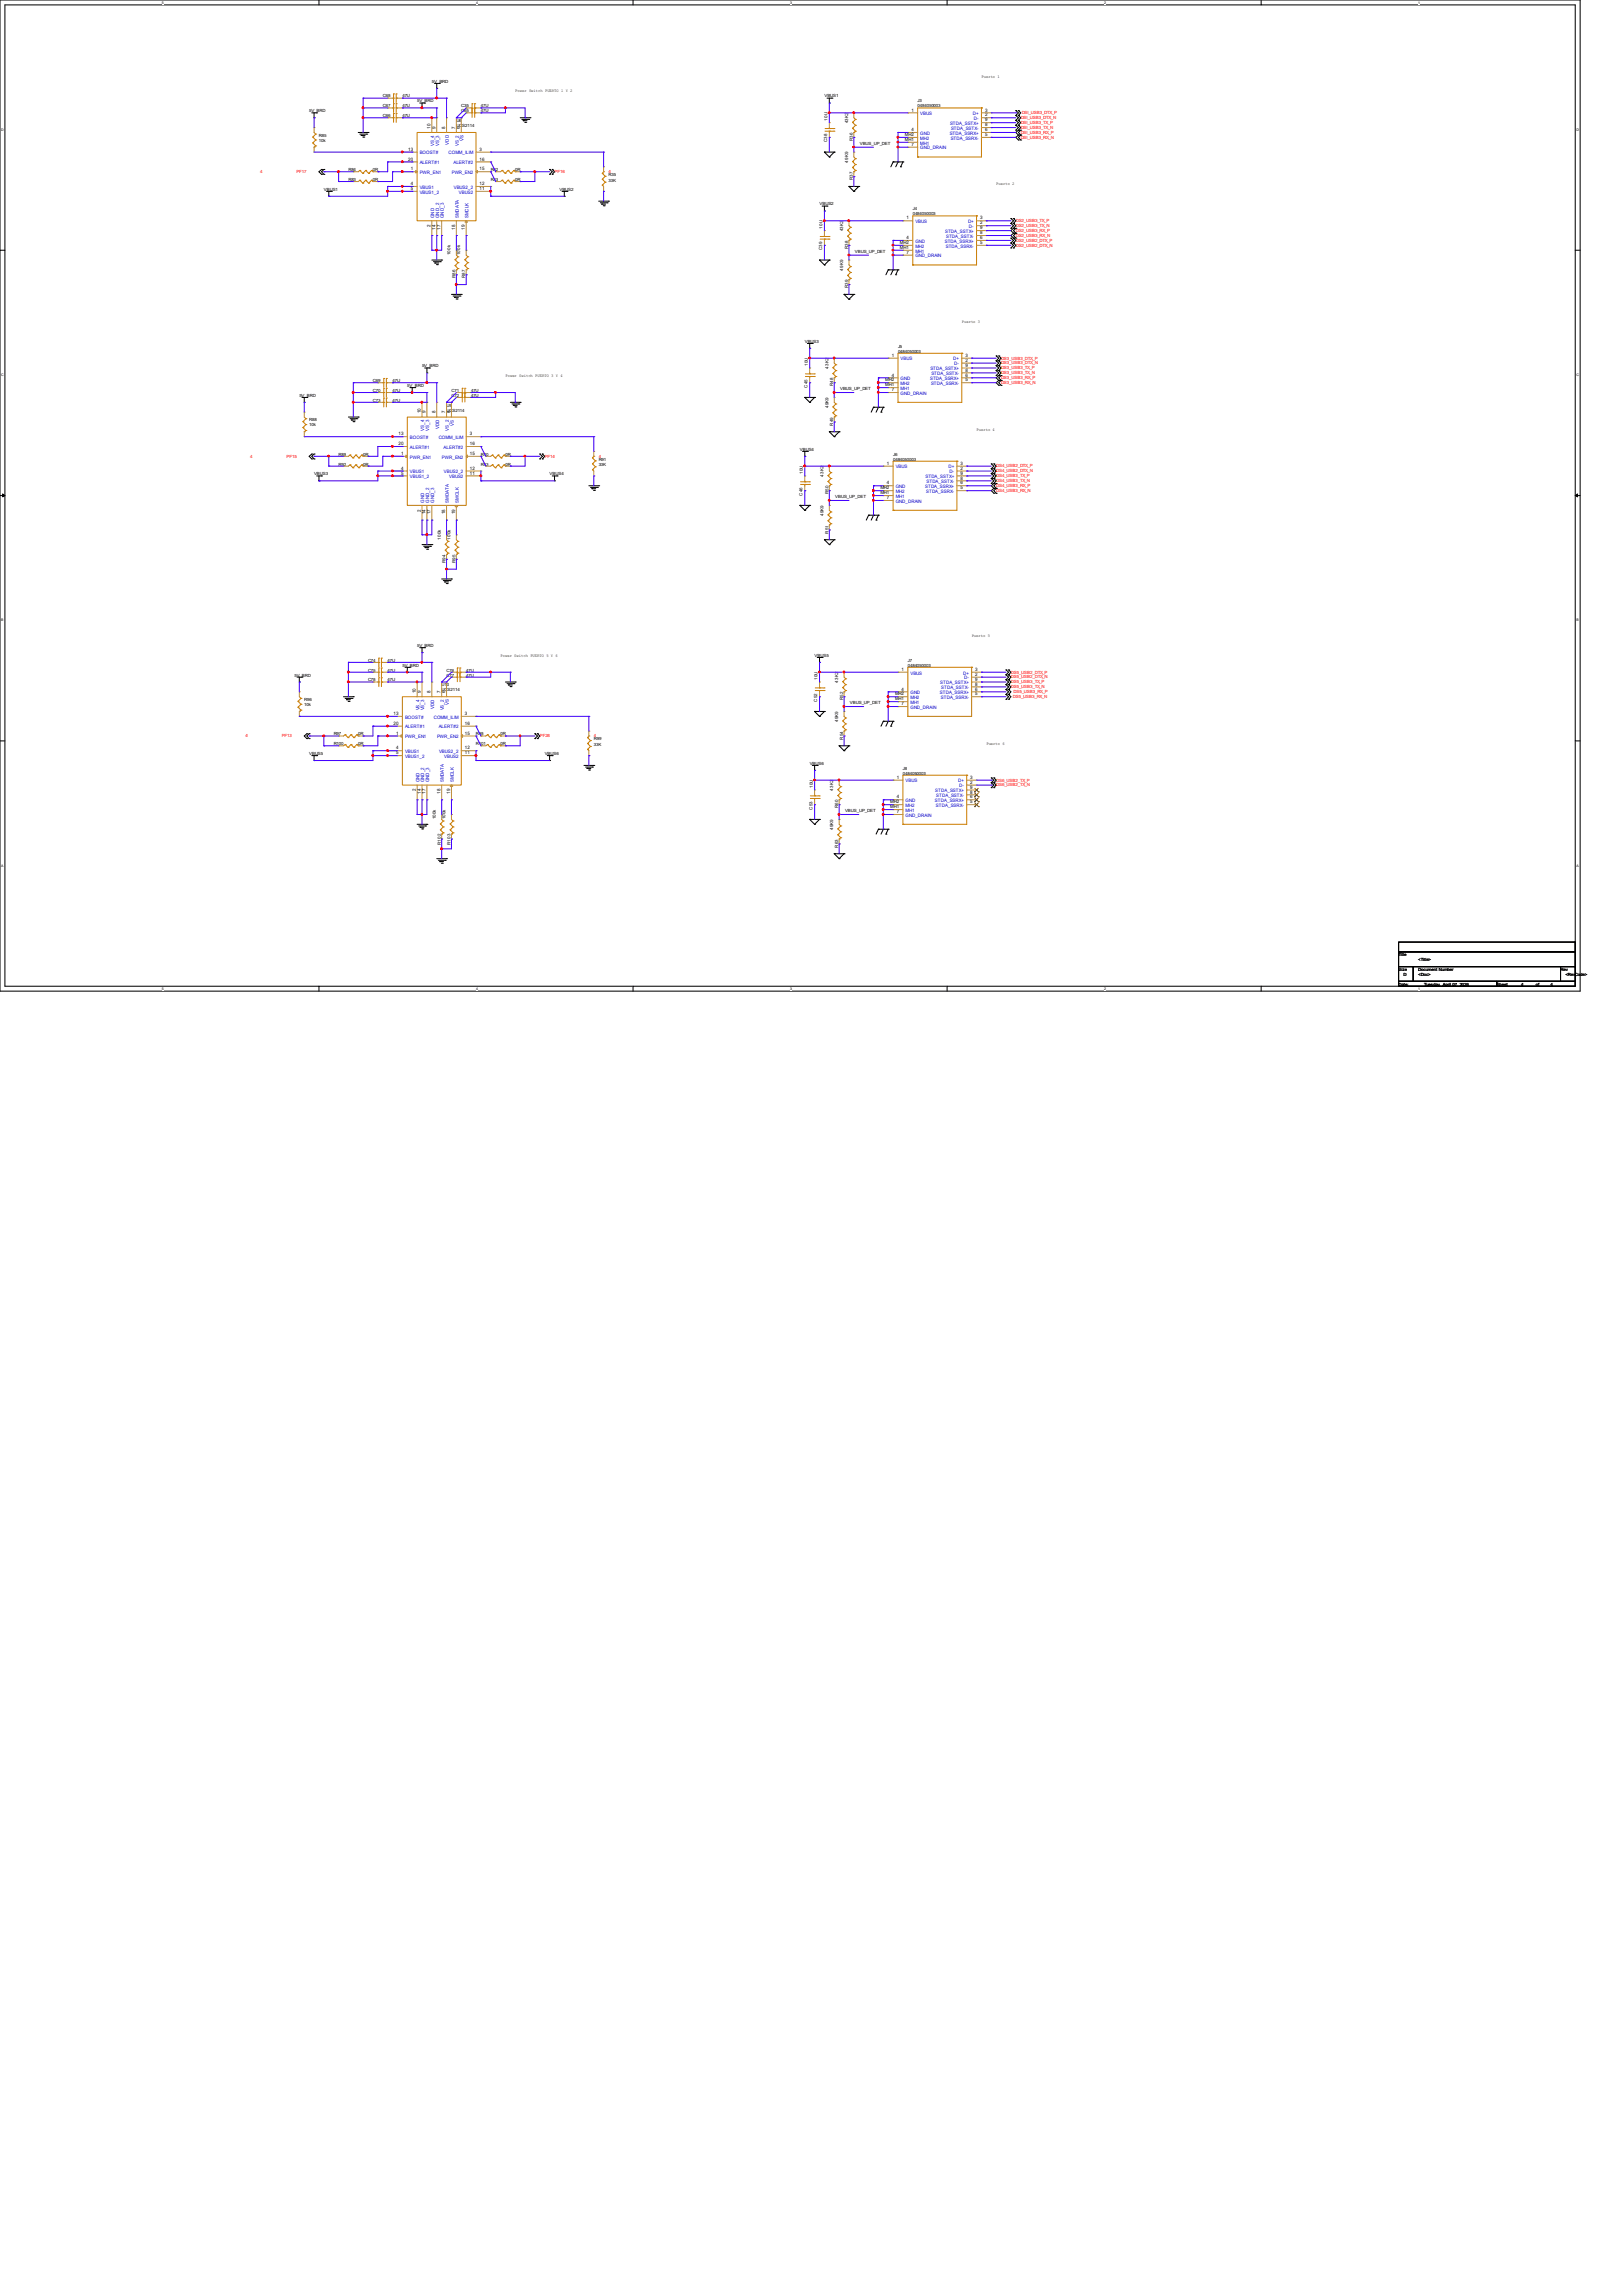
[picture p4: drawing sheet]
<svg xmlns="http://www.w3.org/2000/svg" width="210mm" height="297mm" viewBox="0 0 210 297" stroke-linecap="round" stroke-linejoin="round" font-family="sans-serif">
<defs><g id="words">
<g font-size=".6">
<text x="55.9" y="10.7">5V_BRD</text>
<text x="66.7" y="11.9">Power Switch PUERTO 1 Y 2</text>
<text x="127" y="10">Puerto 1</text>
<text x="40" y="14.5">5V_BRD</text>
<text x="41.3" y="17.7">R85</text>
<text x="49.5" y="15.2">C66</text>
<text x="49.5" y="13.9">C67</text>
<text x="49.5" y="12.6">C68</text>
<text x="52.1" y="15.2">47U</text>
<text x="52.1" y="13.9">47U</text>
<text x="52.1" y="12.6">47U</text>
<text x="54" y="13.3">5V_BRD</text>
<text x="55.7" y="16.7" transform="rotate(-90 55.7 16.7)">10</text>
<text x="56.3" y="16.7" transform="rotate(-90 56.3 16.7)">9</text>
<text x="57.6" y="16.7" transform="rotate(-90 57.6 16.7)">8</text>
<text x="58.9" y="16.7" transform="rotate(-90 58.9 16.7)">7</text>
<text x="59.1" y="15.8">U6</text>
<text x="59.1" y="16.4">UCS2114</text>
<text x="59.5" y="16.7" transform="rotate(-90 59.5 16.7)">6</text>
<text x="59.7" y="13.9">C35</text>
<text x="59.7" y="14.5">C65</text>
<text x="62.2" y="13.9">47U</text>
<text x="62.2" y="14.5">47U</text>
<text x="106.7" y="12.6">VBUS1</text>
<text x="107.1" y="15.6" transform="rotate(-90 107.1 15.6)">10U</text>
<text x="109.7" y="16" transform="rotate(-90 109.7 16)">43K2</text>
<text x="117.1" y="17.6">MH2</text>
<text x="117.9" y="14.4">1</text>
<text x="117.9" y="17">4</text>
<text x="118.7" y="13.3">J3</text>
<text x="118.7" y="13.9">0484050003</text>
<text x="127.5" y="15.1">2</text>
<text x="127.5" y="14.4">3</text>
<text x="127.5" y="17.6">5</text>
<text x="127.5" y="17">6</text>
<text x="127.5" y="16.3">8</text>
<text x="127.5" y="15.7">9</text>
<text x="41.3" y="18.3">10k</text>
<text x="45.1" y="23.4">R83</text>
<text x="45.1" y="22.1">R84</text>
<text x="48.3" y="23.4">0R</text>
<text x="48.3" y="22.1">0R</text>
<text x="52.8" y="19.5">13</text>
<text x="52.8" y="20.8">20</text>
<text x="53.2" y="22.1">1</text>
<text x="53.2" y="24">4</text>
<text x="62.1" y="19.5">3</text>
<text x="62.1" y="24">12</text>
<text x="62.1" y="22.1">15</text>
<text x="62.1" y="20.8">16</text>
<text x="63.5" y="23.4">R33</text>
<text x="63.5" y="22.1">R82</text>
<text x="66.7" y="23.4">0R</text>
<text x="66.7" y="22.1">0R</text>
<text x="78.7" y="22.8">R35</text>
<text x="78.7" y="23.5">33K</text>
<text x="107" y="18.4" transform="rotate(-90 107 18.4)">C38</text>
<text x="109.7" y="21" transform="rotate(-90 109.7 21)">49K9</text>
<text x="110.4" y="23.3" transform="rotate(-90 110.4 23.3)">R37</text>
<text x="110.4" y="18.2" transform="rotate(-90 110.4 18.2)">R36</text>
<text x="111.2" y="18.7">VBUS_UP_DET</text>
<text x="117.1" y="18.2">MH1</text>
<text x="117.9" y="18.9">7</text>
<text x="41.9" y="24.7">VBUS1</text>
<text x="53.2" y="24.6">5</text>
<text x="55.7" y="29.4" transform="rotate(-90 55.7 29.4)">2</text>
<text x="56.3" y="29.7" transform="rotate(-90 56.3 29.7)">14</text>
<text x="57" y="29.7" transform="rotate(-90 57 29.7)">17</text>
<text x="58.9" y="29.7" transform="rotate(-90 58.9 29.7)">18</text>
<text x="60.2" y="29.7" transform="rotate(-90 60.2 29.7)">19</text>
<text x="62.1" y="24.6">11</text>
<text x="72.4" y="24.7">VBUS2</text>
<text x="106" y="26.6">VBUS2</text>
<text x="106.4" y="29.6" transform="rotate(-90 106.4 29.6)">10U</text>
<text x="109.1" y="29.9" transform="rotate(-90 109.1 29.9)">43K2</text>
<text x="117.3" y="28.4">1</text>
<text x="118.1" y="27.2">J4</text>
<text x="118.1" y="27.9">0484050003</text>
<text x="126.8" y="29">2</text>
<text x="126.8" y="28.4">3</text>
<text x="126.8" y="29.7">9</text>
<text x="128.9" y="24">Puerto 2</text>
<text x="58.3" y="33" transform="rotate(-90 58.3 33)">100k</text>
<text x="59.6" y="33" transform="rotate(-90 59.6 33)">100k</text>
<text x="106.4" y="32.4" transform="rotate(-90 106.4 32.4)">C39</text>
<text x="109.1" y="35" transform="rotate(-90 109.1 35)">49K9</text>
<text x="109.7" y="32.2" transform="rotate(-90 109.7 32.2)">R38</text>
<text x="110.6" y="32.7">VBUS_UP_DET</text>
<text x="116.5" y="32.2">MH1</text>
<text x="116.5" y="31.6">MH2</text>
<text x="117.3" y="30.9">4</text>
<text x="117.3" y="32.9">7</text>
<text x="126.8" y="31.6">5</text>
<text x="126.8" y="30.9">6</text>
<text x="126.8" y="30.3">8</text>
<text x="58.9" y="36" transform="rotate(-90 58.9 36)">R86</text>
<text x="60.2" y="36" transform="rotate(-90 60.2 36)">R87</text>
<text x="109.7" y="37.3" transform="rotate(-90 109.7 37.3)">R39</text>
<text x="124.5" y="41.8">Puerto 3</text>
<text x="54.6" y="47.5">5V_BRD</text>
<text x="104.1" y="44.4">VBUS3</text>
<text x="104.5" y="47.4" transform="rotate(-90 104.5 47.4)">10U</text>
<text x="107.2" y="47.7" transform="rotate(-90 107.2 47.7)">43K2</text>
<text x="115.4" y="46.2">1</text>
<text x="116.2" y="45">J5</text>
<text x="116.2" y="45.6">0484050003</text>
<text x="124.9" y="46.8">2</text>
<text x="124.9" y="46.2">3</text>
<text x="124.9" y="47.5">9</text>
<text x="38.7" y="51.4">5V_BRD</text>
<text x="48.3" y="52">C73</text>
<text x="48.3" y="50.7">C70</text>
<text x="48.3" y="49.4">C69</text>
<text x="50.8" y="52">47U</text>
<text x="50.8" y="50.7">47U</text>
<text x="50.8" y="49.4">47U</text>
<text x="52.7" y="50.1">5V_BRD</text>
<text x="54.4" y="53.5" transform="rotate(-90 54.4 53.5)">10</text>
<text x="55.1" y="53.5" transform="rotate(-90 55.1 53.5)">9</text>
<text x="56.3" y="53.5" transform="rotate(-90 56.3 53.5)">8</text>
<text x="57.6" y="53.5" transform="rotate(-90 57.6 53.5)">7</text>
<text x="57.8" y="52.6">U9</text>
<text x="57.8" y="53.3">UCS2114</text>
<text x="58.3" y="53.5" transform="rotate(-90 58.3 53.5)">6</text>
<text x="58.4" y="50.7">C71</text>
<text x="58.4" y="51.4">C72</text>
<text x="61" y="50.7">47U</text>
<text x="61" y="51.4">47U</text>
<text x="65.4" y="48.8">Power Switch PUERTO 3 Y 4</text>
<text x="104.5" y="50.2" transform="rotate(-90 104.5 50.2)">C45</text>
<text x="107.2" y="52.8" transform="rotate(-90 107.2 52.8)">49K9</text>
<text x="107.8" y="50" transform="rotate(-90 107.8 50)">R48</text>
<text x="108.7" y="50.5">VBUS_UP_DET</text>
<text x="114.6" y="50">MH1</text>
<text x="114.6" y="49.4">MH2</text>
<text x="115.4" y="48.7">4</text>
<text x="115.4" y="50.6">7</text>
<text x="124.9" y="49.4">5</text>
<text x="124.9" y="48.7">6</text>
<text x="124.9" y="48.1">8</text>
<text x="40" y="54.5">R88</text>
<text x="40" y="55.2">10k</text>
<text x="43.8" y="59">R89</text>
<text x="47" y="59">0R</text>
<text x="51.6" y="56.3">13</text>
<text x="51.6" y="57.6">20</text>
<text x="51.9" y="58.9">1</text>
<text x="60.8" y="56.3">3</text>
<text x="60.8" y="58.9">15</text>
<text x="60.8" y="57.6">16</text>
<text x="62.2" y="59">R90</text>
<text x="65.4" y="59">0R</text>
<text x="77.5" y="59.6">R91</text>
<text x="103.5" y="58.3">VBUS4</text>
<text x="107.8" y="55.1" transform="rotate(-90 107.8 55.1)">R49</text>
<text x="115.6" y="59">J6</text>
<text x="115.6" y="59.6">0484050003</text>
<text x="126.4" y="55.8">Puerto 4</text>
<text x="40.6" y="61.5">VBUS3</text>
<text x="43.8" y="60.2">R92</text>
<text x="47" y="60.2">0R</text>
<text x="51.9" y="60.8">4</text>
<text x="51.9" y="61.4">5</text>
<text x="60.8" y="61.4">11</text>
<text x="60.8" y="60.8">12</text>
<text x="62.2" y="60.2">R93</text>
<text x="65.4" y="60.2">0R</text>
<text x="71.1" y="61.5">VBUS4</text>
<text x="77.5" y="60.4">33K</text>
<text x="103.8" y="64.1" transform="rotate(-90 103.8 64.1)">C46</text>
<text x="103.9" y="61.3" transform="rotate(-90 103.9 61.3)">10U</text>
<text x="106.6" y="61.7" transform="rotate(-90 106.6 61.7)">43K2</text>
<text x="107.2" y="64" transform="rotate(-90 107.2 64)">R50</text>
<text x="108.1" y="64.4">VBUS_UP_DET</text>
<text x="113.9" y="64">MH1</text>
<text x="113.9" y="63.3">MH2</text>
<text x="114.8" y="60.2">1</text>
<text x="114.8" y="62.7">4</text>
<text x="114.8" y="64.6">7</text>
<text x="124.3" y="60.8">2</text>
<text x="124.3" y="60.2">3</text>
<text x="124.3" y="63.3">5</text>
<text x="124.3" y="62.7">6</text>
<text x="124.3" y="62.1">8</text>
<text x="124.3" y="61.4">9</text>
<text x="54.4" y="66.2" transform="rotate(-90 54.4 66.2)">2</text>
<text x="55.1" y="66.5" transform="rotate(-90 55.1 66.5)">14</text>
<text x="55.7" y="66.5" transform="rotate(-90 55.7 66.5)">17</text>
<text x="57" y="69.8" transform="rotate(-90 57 69.8)">100k</text>
<text x="57.6" y="66.5" transform="rotate(-90 57.6 66.5)">18</text>
<text x="58.3" y="69.8" transform="rotate(-90 58.3 69.8)">100k</text>
<text x="58.9" y="66.5" transform="rotate(-90 58.9 66.5)">19</text>
<text x="106.6" y="66.8" transform="rotate(-90 106.6 66.8)">49K9</text>
<text x="107.2" y="69" transform="rotate(-90 107.2 69)">R51</text>
<text x="57.7" y="72.9" transform="rotate(-90 57.7 72.9)">R94</text>
<text x="58.9" y="72.9" transform="rotate(-90 58.9 72.9)">R95</text>
<text x="54" y="83.7">5V_BRD</text>
<text x="125.7" y="82.4">Puerto 5</text>
<text x="38.1" y="87.6">5V_BRD</text>
<text x="47.6" y="88.2">C78</text>
<text x="47.6" y="86.9">C75</text>
<text x="47.6" y="85.6">C74</text>
<text x="50.2" y="88.2">47U</text>
<text x="50.2" y="86.9">47U</text>
<text x="50.2" y="85.6">47U</text>
<text x="52.1" y="86.3">5V_BRD</text>
<text x="53.8" y="89.7" transform="rotate(-90 53.8 89.7)">10</text>
<text x="54.4" y="89.7" transform="rotate(-90 54.4 89.7)">9</text>
<text x="55.7" y="89.7" transform="rotate(-90 55.7 89.7)">8</text>
<text x="57" y="89.7" transform="rotate(-90 57 89.7)">7</text>
<text x="57.1" y="88.8">U10</text>
<text x="57.1" y="89.5">UCS2114</text>
<text x="57.6" y="89.7" transform="rotate(-90 57.6 89.7)">6</text>
<text x="57.8" y="86.9">C76</text>
<text x="57.8" y="87.6">C77</text>
<text x="60.3" y="86.9">47U</text>
<text x="60.3" y="87.6">47U</text>
<text x="64.8" y="85">Power Switch PUERTO 5 Y 6</text>
<text x="105.4" y="85">VBUS5</text>
<text x="105.8" y="88" transform="rotate(-90 105.8 88)">10U</text>
<text x="108.5" y="88.3" transform="rotate(-90 108.5 88.3)">43K2</text>
<text x="116.7" y="86.8">1</text>
<text x="116.7" y="89.4">4</text>
<text x="117.5" y="85.6">J7</text>
<text x="117.5" y="86.3">0484050003</text>
<text x="126.2" y="87.5">2</text>
<text x="126.2" y="86.8">3</text>
<text x="126.2" y="89.4">6</text>
<text x="126.2" y="88.7">8</text>
<text x="126.2" y="88.1">9</text>
<text x="39.4" y="90.7">R96</text>
<text x="39.4" y="91.4">10k</text>
<text x="43.2" y="95.2">R97</text>
<text x="46.4" y="95.2">0R</text>
<text x="50.9" y="92.5">13</text>
<text x="50.9" y="93.8">20</text>
<text x="51.3" y="95.1">1</text>
<text x="60.2" y="92.5">3</text>
<text x="60.2" y="95.1">15</text>
<text x="60.2" y="93.8">16</text>
<text x="61.6" y="95.2">R98</text>
<text x="64.8" y="95.2">0R</text>
<text x="76.8" y="95.8">R99</text>
<text x="105.8" y="90.8" transform="rotate(-90 105.8 90.8)">C52</text>
<text x="108.5" y="93.4" transform="rotate(-90 108.5 93.4)">49K9</text>
<text x="109.1" y="95.7" transform="rotate(-90 109.1 95.7)">R54</text>
<text x="109.1" y="90.6" transform="rotate(-90 109.1 90.6)">R52</text>
<text x="110" y="91.1">VBUS_UP_DET</text>
<text x="115.8" y="90.6">MH1</text>
<text x="115.8" y="90">MH2</text>
<text x="116.7" y="91.3">7</text>
<text x="126.2" y="90">5</text>
<text x="40" y="97.7">VBUS5</text>
<text x="43.2" y="96.4">R100</text>
<text x="46.4" y="96.4">0R</text>
<text x="51.3" y="97">4</text>
<text x="51.3" y="97.6">5</text>
<text x="60.2" y="97.6">11</text>
<text x="60.2" y="97">12</text>
<text x="61.6" y="96.4">R101</text>
<text x="64.8" y="96.4">0R</text>
<text x="70.5" y="97.7">VBUS6</text>
<text x="76.8" y="96.6">33K</text>
<text x="104.8" y="99">VBUS6</text>
<text x="105.2" y="102" transform="rotate(-90 105.2 102)">10U</text>
<text x="116" y="100.8">1</text>
<text x="116.8" y="99.6">J8</text>
<text x="116.8" y="100.3">0484050003</text>
<text x="125.6" y="101.4">2</text>
<text x="125.6" y="100.8">3</text>
<text x="127.6" y="96.4">Puerto 6</text>
<text x="53.8" y="102.4" transform="rotate(-90 53.8 102.4)">2</text>
<text x="54.4" y="102.7" transform="rotate(-90 54.4 102.7)">14</text>
<text x="55.1" y="102.7" transform="rotate(-90 55.1 102.7)">17</text>
<text x="56.4" y="106" transform="rotate(-90 56.4 106)">100k</text>
<text x="57" y="102.7" transform="rotate(-90 57 102.7)">18</text>
<text x="57.7" y="106" transform="rotate(-90 57.7 106)">100k</text>
<text x="58.3" y="102.7" transform="rotate(-90 58.3 102.7)">19</text>
<text x="105.1" y="104.8" transform="rotate(-90 105.1 104.8)">C53</text>
<text x="107.8" y="107.4" transform="rotate(-90 107.8 107.4)">49K9</text>
<text x="107.8" y="102.3" transform="rotate(-90 107.8 102.3)">43K2</text>
<text x="108.5" y="104.6" transform="rotate(-90 108.5 104.6)">R60</text>
<text x="109.3" y="105.1">VBUS_UP_DET</text>
<text x="115.2" y="104.6">MH1</text>
<text x="115.2" y="104">MH2</text>
<text x="116" y="103.3">4</text>
<text x="116" y="105.2">7</text>
<text x="125.6" y="104">5</text>
<text x="125.6" y="103.3">6</text>
<text x="125.6" y="102.7">8</text>
<text x="125.6" y="102.1">9</text>
<text x="57" y="109.3" transform="rotate(-90 57 109.3)">R102</text>
<text x="58.3" y="109.3" transform="rotate(-90 58.3 109.3)">R103</text>
<text x="108.5" y="109.7" transform="rotate(-90 108.5 109.7)">R63</text>
<text x="181" y="123.7">Title</text>
<text x="181" y="125.7">Size</text>
<text x="183.5" y="125.7">Document Number</text>
<text x="183.5" y="124.4">&lt;Title&gt;</text>
<text x="201.9" y="125.7">Rev</text>
<text x="181" y="127.6">Date:</text>
<text x="181.6" y="126.3">D</text>
<text x="183.5" y="126.3">&lt;Doc&gt;</text>
<text x="184.3" y="127.6">Tuesday, April 07, 2026</text>
<text x="193.7" y="127.6">Sheet</text>
<text x="196.8" y="127.6">4</text>
<text x="198.8" y="127.6">of</text>
<text x="200.7" y="127.6">4</text>
<text x="202.6" y="126.3">&lt;RevCode&gt;</text>
</g>
<g font-size=".6" fill="#00c">
<text x="119.1" y="14.9">VBUS</text>
<text x="119.1" y="17.4">GND</text>
<text x="122.9" y="17.4">STDA_SSRX+</text>
<text x="122.9" y="16.2">STDA_SSTX+</text>
<text x="123.1" y="16.8">STDA_SSTX-</text>
<text x="125.9" y="14.9">D+</text>
<text x="126" y="15.5">D-</text>
<text x="54.3" y="22.5">PWR_EN1</text>
<text x="54.3" y="20">BOOST#</text>
<text x="54.3" y="21.3">ALERT#1</text>
<text x="56.2" y="18.9" transform="rotate(-90 56.2 18.9)">VS_4</text>
<text x="56.8" y="18.9" transform="rotate(-90 56.8 18.9)">VS_3</text>
<text x="58" y="20">COMM_ILIM</text>
<text x="58.1" y="18.7" transform="rotate(-90 58.1 18.7)">VDD</text>
<text x="58.5" y="22.5">PWR_EN2</text>
<text x="58.7" y="21.3">ALERT#2</text>
<text x="59.4" y="18.9" transform="rotate(-90 59.4 18.9)">VS_2</text>
<text x="60" y="18.2" transform="rotate(-90 60 18.2)">VS</text>
<text x="119.1" y="19.3">GND_DRAIN</text>
<text x="119.1" y="18.7">MH1</text>
<text x="119.1" y="18.1">MH2</text>
<text x="123" y="18.1">STDA_SSRX-</text>
<text x="54.3" y="24.4">VBUS1</text>
<text x="54.3" y="25.1">VBUS1_2</text>
<text x="56.2" y="28.2" transform="rotate(-90 56.2 28.2)">GND</text>
<text x="56.8" y="28.2" transform="rotate(-90 56.8 28.2)">GND_2</text>
<text x="57.4" y="28.2" transform="rotate(-90 57.4 28.2)">GND_3</text>
<text x="58.7" y="24.4">VBUS2_2</text>
<text x="59.4" y="28.2" transform="rotate(-90 59.4 28.2)">SMDATA</text>
<text x="59.4" y="25.1">VBUS2</text>
<text x="60.6" y="28.2" transform="rotate(-90 60.6 28.2)">SMCLK</text>
<text x="118.4" y="28.9">VBUS</text>
<text x="125.3" y="28.9">D+</text>
<text x="125.4" y="29.5">D-</text>
<text x="118.4" y="31.4">GND</text>
<text x="118.4" y="33.3">GND_DRAIN</text>
<text x="118.4" y="32.7">MH1</text>
<text x="118.4" y="32">MH2</text>
<text x="122.3" y="31.4">STDA_SSRX+</text>
<text x="122.3" y="30.1">STDA_SSTX+</text>
<text x="122.4" y="32">STDA_SSRX-</text>
<text x="122.4" y="30.8">STDA_SSTX-</text>
<text x="116.5" y="46.7">VBUS</text>
<text x="120.4" y="47.9">STDA_SSTX+</text>
<text x="123.4" y="46.7">D+</text>
<text x="123.5" y="47.3">D-</text>
<text x="116.5" y="49.2">GND</text>
<text x="116.5" y="51.1">GND_DRAIN</text>
<text x="116.5" y="50.5">MH1</text>
<text x="116.5" y="49.8">MH2</text>
<text x="120.4" y="49.2">STDA_SSRX+</text>
<text x="120.5" y="49.8">STDA_SSRX-</text>
<text x="120.5" y="48.6">STDA_SSTX-</text>
<text x="53" y="59.4">PWR_EN1</text>
<text x="53" y="56.8">BOOST#</text>
<text x="53" y="58.1">ALERT#1</text>
<text x="54.9" y="55.8" transform="rotate(-90 54.9 55.8)">VS_4</text>
<text x="55.5" y="55.8" transform="rotate(-90 55.5 55.8)">VS_3</text>
<text x="56.8" y="56.8">COMM_ILIM</text>
<text x="56.8" y="55.5" transform="rotate(-90 56.8 55.5)">VDD</text>
<text x="57.2" y="59.4">PWR_EN2</text>
<text x="57.4" y="58.1">ALERT#2</text>
<text x="58.1" y="55.8" transform="rotate(-90 58.1 55.8)">VS_2</text>
<text x="58.7" y="55.1" transform="rotate(-90 58.7 55.1)">VS</text>
<text x="53" y="61.3">VBUS1</text>
<text x="53" y="61.9">VBUS1_2</text>
<text x="54.9" y="65.1" transform="rotate(-90 54.9 65.1)">GND</text>
<text x="55.5" y="65.1" transform="rotate(-90 55.5 65.1)">GND_2</text>
<text x="56.2" y="65.1" transform="rotate(-90 56.2 65.1)">GND_3</text>
<text x="57.4" y="61.3">VBUS2_2</text>
<text x="58.1" y="65.1" transform="rotate(-90 58.1 65.1)">SMDATA</text>
<text x="58.1" y="61.9">VBUS2</text>
<text x="59.4" y="65.1" transform="rotate(-90 59.4 65.1)">SMCLK</text>
<text x="115.9" y="60.6">VBUS</text>
<text x="115.9" y="63.2">GND</text>
<text x="115.9" y="65.1">GND_DRAIN</text>
<text x="115.9" y="64.4">MH1</text>
<text x="115.9" y="63.8">MH2</text>
<text x="119.7" y="63.2">STDA_SSRX+</text>
<text x="119.8" y="61.9">STDA_SSTX+</text>
<text x="119.8" y="63.8">STDA_SSRX-</text>
<text x="119.9" y="62.5">STDA_SSTX-</text>
<text x="122.7" y="60.6">D+</text>
<text x="122.8" y="61.3">D-</text>
<text x="117.8" y="87.3">VBUS</text>
<text x="117.8" y="89.8">GND</text>
<text x="121.6" y="89.8">STDA_SSRX+</text>
<text x="121.7" y="88.6">STDA_SSTX+</text>
<text x="121.8" y="89.2">STDA_SSTX-</text>
<text x="124.6" y="87.3">D+</text>
<text x="124.8" y="87.9">D-</text>
<text x="52.4" y="95.5">PWR_EN1</text>
<text x="52.4" y="93">BOOST#</text>
<text x="52.4" y="94.3">ALERT#1</text>
<text x="54.3" y="91.9" transform="rotate(-90 54.3 91.9)">VS_4</text>
<text x="54.9" y="91.9" transform="rotate(-90 54.9 91.9)">VS_3</text>
<text x="56.1" y="93">COMM_ILIM</text>
<text x="56.2" y="91.7" transform="rotate(-90 56.2 91.7)">VDD</text>
<text x="56.6" y="95.5">PWR_EN2</text>
<text x="56.8" y="94.3">ALERT#2</text>
<text x="57.4" y="91.9" transform="rotate(-90 57.4 91.9)">VS_2</text>
<text x="58.1" y="91.3" transform="rotate(-90 58.1 91.3)">VS</text>
<text x="117.8" y="91.7">GND_DRAIN</text>
<text x="117.8" y="91.1">MH1</text>
<text x="117.8" y="90.5">MH2</text>
<text x="121.7" y="90.5">STDA_SSRX-</text>
<text x="52.4" y="97.5">VBUS1</text>
<text x="52.4" y="98.1">VBUS1_2</text>
<text x="54.3" y="101.3" transform="rotate(-90 54.3 101.3)">GND</text>
<text x="54.9" y="101.3" transform="rotate(-90 54.9 101.3)">GND_2</text>
<text x="55.5" y="101.3" transform="rotate(-90 55.5 101.3)">GND_3</text>
<text x="56.8" y="97.5">VBUS2_2</text>
<text x="57.4" y="101.3" transform="rotate(-90 57.4 101.3)">SMDATA</text>
<text x="57.5" y="98.1">VBUS2</text>
<text x="58.7" y="101.3" transform="rotate(-90 58.7 101.3)">SMCLK</text>
<text x="117.2" y="101.3">VBUS</text>
<text x="124" y="101.3">D+</text>
<text x="124.1" y="101.9">D-</text>
<text x="117.2" y="103.8">GND</text>
<text x="117.2" y="105.7">GND_DRAIN</text>
<text x="117.2" y="105.1">MH1</text>
<text x="117.2" y="104.4">MH2</text>
<text x="121" y="103.8">STDA_SSRX+</text>
<text x="121" y="102.5">STDA_SSTX+</text>
<text x="121.1" y="104.4">STDA_SSRX-</text>
<text x="121.2" y="103.2">STDA_SSTX-</text>
</g>
<g font-size=".6" fill="#f00">
<text x="132.1" y="15.4">DSI_USB3_DTX_N</text>
<text x="132.1" y="16">DSI_USB3_TX_P</text>
<text x="132.1" y="16.7">DSI_USB3_TX_N</text>
<text x="132.1" y="17.3">DSI_USB3_RX_P</text>
<text x="132.1" y="18">DSI_USB3_RX_N</text>
<text x="132.2" y="14.7">DSI_USB3_DTX_P</text>
<text x="33.7" y="22.4">4</text>
<text x="38.4" y="22.4">PF17</text>
<text x="71.8" y="22.4">PF16</text>
<text x="78.7" y="22.4">4</text>
<text x="131.4" y="28.7">DS2_USB3_TX_P</text>
<text x="131.4" y="29.4">DS2_USB3_TX_N</text>
<text x="131.4" y="30">DS2_USB3_RX_P</text>
<text x="131.4" y="30.7">DS2_USB3_RX_N</text>
<text x="131.4" y="31.3">DS2_USB2_DTX_P</text>
<text x="131.4" y="31.9">DS2_USB2_DTX_N</text>
<text x="129.5" y="46.5">DS3_USB3_DTX_P</text>
<text x="129.5" y="47.2">DS3_USB3_DTX_N</text>
<text x="129.5" y="47.8">DS3_USB3_TX_P</text>
<text x="129.5" y="48.4">DS3_USB3_TX_N</text>
<text x="129.5" y="49.1">DS3_USB3_RX_P</text>
<text x="129.5" y="49.7">DS3_USB3_RX_N</text>
<text x="32.4" y="59.2">4</text>
<text x="37.1" y="59.2">PF15</text>
<text x="70.5" y="59.2">PF14</text>
<text x="77.5" y="59.2">4</text>
<text x="128.9" y="60.5">DS4_USB2_DTX_P</text>
<text x="128.9" y="61.1">DS4_USB2_DTX_N</text>
<text x="128.9" y="61.8">DS4_USB3_TX_P</text>
<text x="128.9" y="62.4">DS4_USB3_TX_N</text>
<text x="128.9" y="63">DS4_USB3_RX_P</text>
<text x="128.9" y="63.7">DS4_USB3_RX_N</text>
<text x="130.8" y="87.2">DS5_USB2_DTX_P</text>
<text x="130.8" y="87.8">DS5_USB2_DTX_N</text>
<text x="130.8" y="88.4">DS5_USB3_TX_P</text>
<text x="130.8" y="89.1">DS5_USB3_TX_N</text>
<text x="131.1" y="89.7">DS5_USB3_RX_P</text>
<text x="31.7" y="95.4">4</text>
<text x="36.4" y="95.4">PF13</text>
<text x="69.8" y="95.4">PF28</text>
<text x="76.8" y="95.4">4</text>
<text x="131.1" y="90.3">DS5_USB3_RX_N</text>
<text x="128.9" y="101.1">DS6_USB2_TX_P</text>
<text x="128.9" y="101.8">DS6_USB2_TX_N</text>
</g>
<g font-size=".5">
<text x="21" y=".5">5</text>
<text x="61.6" y=".5">4</text>
<text x="102.2" y=".5">3</text>
<text x="142.9" y=".5">2</text>
<text x="183.5" y=".5">1</text>
<text x=".2" y="16.9">D</text>
<text x="204" y="16.9">D</text>
<text x=".2" y="48.6">C</text>
<text x="204" y="48.6">C</text>
<text x=".2" y="80.4">B</text>
<text x="204" y="80.4">B</text>
<text x=".2" y="112.1">A</text>
<text x="204" y="112.1">A</text>
<text x="21" y="128.1">5</text>
<text x="61.6" y="128.1">4</text>
<text x="102.2" y="128.1">3</text>
<text x="142.9" y="128.1">2</text>
<text x="183.5" y="128.1">1</text>
</g>
</g></defs>
<path d="M0 0h204.5v128.3h-204.5zM.6 .6h203.2v127h-203.2z" fill="none" stroke="#000" stroke-width=".13"/>
<g fill="#fff">
<path d="M21 .1h.2v.5h-.2z"/>
<path d="M21 127.7h.2v.5h-.2z"/>
</g>
<path d="M41.3 0v.6M41.3 127.6v.7" fill="none" stroke="#000" stroke-width=".13"/>
<g fill="#fff">
<path d="M61.6 .1h.2v.5h-.2z"/>
<path d="M61.6 127.7h.2v.5h-.2z"/>
</g>
<path d="M81.9 0v.6M81.9 127.6v.7" fill="none" stroke="#000" stroke-width=".13"/>
<g fill="#fff">
<path d="M102.2 .1h.2v.5h-.2z"/>
<path d="M102.2 127.7h.2v.5h-.2z"/>
</g>
<path d="M122.6 0v.6M122.6 127.6v.7" fill="none" stroke="#000" stroke-width=".13"/>
<g fill="#fff">
<path d="M142.9 .1h.2v.5h-.2z"/>
<path d="M142.9 127.7h.2v.5h-.2z"/>
</g>
<path d="M163.2 0v.6M163.2 127.6v.7" fill="none" stroke="#000" stroke-width=".13"/>
<g fill="#fff">
<path d="M183.5 .1h.2v.5h-.2z"/>
<path d="M183.5 127.7h.2v.5h-.2z"/>
<path d="M.2 16.5h.3v.5h-.3z"/>
<path d="M204 16.5h.3v.5h-.3z"/>
<path d="M.2 48.3h.3v.5h-.3z"/>
<path d="M204 48.3h.3v.5h-.3z"/>
</g>
<path d="M0 32.4h.6M203.8 32.4h.7" fill="none" stroke="#000" stroke-width=".13"/>
<g fill="#fff">
<path d="M.2 80h.2v.5h-.2z"/>
<path d="M204 80h.3v.5h-.3z"/>
</g>
<path d="M0 64.1h.6M203.8 64.1h.7" fill="none" stroke="#000" stroke-width=".13"/>
<path d="M.3 63.9l.3 .2-.3 .2zM203.8 64.1l.3-.2v.4z" fill="#000" stroke="#000" stroke-width=".13"/>
<g fill="#fff">
<path d="M.2 111.8h.3v.5h-.3z"/>
<path d="M204 111.8h.3v.5h-.3z"/>
</g>
<g fill="none" stroke="#000" stroke-width=".13">
<path d="M40.3 14.6h.7M40.6 15.2h.1M40.6 14.6v.6M41 14.6h.1M46.4 17.1h1.2M46.6 17.4h.9M46.7 17.5h.1M46.7 17.5h.5M46.9 17.7h.2M47.1 17.7h.1M47.5 17.4h.1M47.6 17.1h.1"/>
<path d="M54.3 13.3h.6M54.6 14h.1M54.6 13.3v.7M54.9 13.3h.1M56.2 10.8h.7M56.5 11.4h.1M56.5 10.8v.6M56.9 10.8h.1M67.3 15.2h1.3M67.5 15.5h.9M67.7 15.6h.1M67.7 15.6h.5"/>
<path d="M67.9 15.8h.1M68 15.8h.1M68.4 15.5h.1M68.6 15.2h.1M106.7 19.7h.1M106.7 19.7h1.2M106.7 19.7l.6 .6M107 12.7h.7M107.3 13.3h.1M107.3 12.7v.6M107.7 12.7h.1M107.9 19.7h.1"/>
<path d="M107.9 19.7l-.6 .6M131.4 15.6h.1M131.4 14.9h.1M131.4 16.2h.1M131.4 16.8h.1M131.4 14.3h.1M131.4 14.9l.4 .3-.4 .4M131.4 15.6l.4 .3-.4 .3M131.4 16.2l.4 .3-.4 .3M131.4 14.3l.4 .3-.4 .3M131.8 15.6h.1M131.8 14.9h.1"/>
<path d="M131.8 16.2h.1M131.8 16.8h.1M131.8 17.5h.1M131.8 18.1h.1M131.8 14.3h.1M131.8 14.9l.3 .3-.3 .4M131.8 15.6l.3 .3-.3 .3M131.8 16.2l.3 .3-.3 .3M131.8 16.8l-.4 .3 .4 .4M131.8 17.5l-.4 .3 .4 .3M131.8 14.3l.3 .3-.3 .3M132.1 17.5h.1"/>
<path d="M132.1 16.8h.1M132.1 18.1h.1M132.1 16.8l-.3 .3 .3 .4M132.1 17.5l-.3 .3 .3 .3M41.6 21.9h.1M41.6 22.6h.1M41.6 21.9l-.3 .3 .3 .4M41.9 21.9h.1M41.9 22.6h.1M41.9 21.9l-.3 .3 .3 .4M42.2 24.8h.7M42.5 25.4h.1"/>
<path d="M42.5 24.8v.6M42.9 24.8h.1M55.9 33.7h1.2M56.1 33.9h.9M56.3 34h.1M56.3 34h.5M56.5 34.2h.1M56.6 34.2h.1M57 33.9h.1M57.1 33.7h.1M58.4 38.1h1.3M58.6 38.3h.9"/>
<path d="M58.8 38.5h.1M58.8 38.5h.5M59 38.7h.1M59.1 38.7h.1M59.5 38.3h.1M59.7 38.1h.1M71.1 22.6h.1M71.1 21.9h.1M71.1 21.9l.4 .3-.4 .4M71.5 22.6h.1M71.5 21.9h.1M71.5 21.9l.3 .3-.3 .4"/>
<path d="M72.7 24.8h.7M73 25.4h.1M73 24.8v.6M73.4 24.8h.1M77.5 26h1.2M77.7 26.2h.9M77.9 26.4h.1M77.9 26.4h.5M78.1 26.6h.1M78.2 26.6h.1M78.6 26.2h.1M78.7 26h.1"/>
<path d="M106 33.7h.1M106 33.7h1.3M106 33.7l.7 .6M106.4 26.7h.6M106.7 27.3h.1M106.7 34.3h.1M106.7 26.7v.6M107 26.7h.1M107.3 20.3h.1M107.3 33.7h.1M107.3 33.7l-.6 .6M109.2 38.1h.1"/>
<path d="M109.2 38.1h1.3M109.2 38.1l.7 .6M109.9 24.1h.1M109.9 38.7h.1M109.9 24.1h1.2M109.9 24.1l.6 .7M110.5 24.8h.1M110.5 38.1h.1M110.5 38.1l-.6 .6M111.1 24.1h.1M111.1 24.1l-.6 .7M114.9 34.9h.1"/>
<path d="M114.9 34.9l-.3 .7M114.9 34.9h1.3M115.6 21h.1M115.6 34.9h.1M115.6 21l-.3 .6M115.6 21h1.2M115.6 34.9l-.3 .7M115.9 35.6h.1M116.2 21h.1M116.2 34.9h.1M116.2 21l-.3 .6M116.2 34.9l-.3 .7"/>
<path d="M116.5 21.6h.1M116.8 21h.1M116.8 21l-.3 .6M130.8 28.9h.1M130.8 28.3h.1M130.8 29.5h.1M130.8 31.5h.1M130.8 30.8h.1M130.8 32.1h.1M130.8 28.3l.3 .3-.3 .3M130.8 28.9l.3 .3-.3 .3M130.8 30.8l.3 .3-.3 .4"/>
<path d="M130.8 31.5l.3 .2-.3 .4M131.1 28.9h.1M131.1 28.3h.1M131.1 29.5h.1M131.1 30.2h.1M131.1 30.8h.1M131.1 31.5h.1M131.1 32.1h.1M131.1 28.3l.3 .3-.3 .3M131.1 28.9l.3 .3-.3 .3M131.1 29.5l-.3 .3 .3 .4M131.1 30.2l-.3 .3 .6 .6-.3 .4"/>
<path d="M131.1 31.5l.3 .2-.3 .4M131.4 30.2h.1M131.4 29.5h.1M131.4 30.8h.1M131.4 29.5l-.3 .3 .3 .4M131.4 30.2l-.3 .3 .3 .3M39.1 51.4h.6M39.4 52.1h.1M39.4 51.4v.7M39.7 51.4h.1M40.3 58.8h.1M40.3 59.4h.1"/>
<path d="M40.3 58.8l-.3 .3 .3 .3M40.6 58.8h.1M40.6 59.4h.1M40.6 58.8l-.3 .3 .3 .3M45.1 54h1.3M45.3 54.2h.9M45.5 54.4h.1M45.5 54.4h.5M45.7 54.6h.1M45.8 54.6h.1M46.2 54.2h.1M46.4 54h.1"/>
<path d="M53 50.2h.7M53.3 50.8h.1M53.3 50.2v.6M53.7 50.2h.1M54.9 47.6h.7M55.2 48.3h.1M55.2 47.6v.7M55.6 47.6h.1M66 52.1h1.3M66.3 52.3h.8M66.4 52.5h.1M66.4 52.5h.5"/>
<path d="M66.6 52.7h.2M66.8 52.7h.1M67.1 52.3h.1M67.3 52.1h.1M69.8 59.4h.1M69.8 58.8h.1M69.8 58.8l.4 .3-.4 .3M70.2 59.4h.1M70.2 58.8h.1M70.2 58.8l.3 .3-.3 .3M103.8 58.4h.7M104.1 51.4h.1"/>
<path d="M104.1 59.1h.1M104.1 51.4h1.3M104.1 51.4l.7 .7M104.1 58.4v.7M104.5 58.4h.1M104.5 44.4h.6M104.8 45.1h.1M104.8 52.1h.1M104.8 44.4v.7M105.1 44.4h.1M105.4 51.4h.1M105.4 51.4l-.6 .7"/>
<path d="M107.3 55.9h.1M107.3 55.9h1.3M107.3 55.9l.6 .6M107.9 56.5h.1M108.6 55.9h.1M108.6 55.9l-.7 .6M113 52.7h.1M113 52.7l-.3 .6M113 52.7h1.3M113.7 52.7h.1M113.7 52.7l-.3 .6M114 53.3h.1"/>
<path d="M114.3 52.7h.1M114.3 52.7l-.3 .6M128.9 46.7h.1M128.9 46.1h.1M128.9 47.3h.1M128.9 48h.1M128.9 48.6h.1M128.9 46.1l.3 .3-.3 .3M128.9 46.7l.3 .3-.3 .3M128.9 47.3l.3 .3-.3 .4M128.9 48l.3 .3-.3 .3M129.2 46.7h.1"/>
<path d="M129.2 46.1h.1M129.2 47.3h.1M129.2 48h.1M129.2 48.6h.1M129.2 49.2h.1M129.2 49.9h.1M129.2 46.1l.3 .3-.3 .3M129.2 46.7l.3 .3-.3 .3M129.2 47.3l.3 .3-.3 .4M129.2 48l.3 .3-.3 .3M129.2 48.6l-.3 .3 .3 .3M129.2 49.2l-.3 .3 .3 .4"/>
<path d="M129.5 49.2h.1M129.5 48.6h.1M129.5 49.9h.1M129.5 48.6l-.3 .3 .3 .3M129.5 49.2l-.3 .3 .3 .4M41 61.6h.6M41.3 62.2h.1M41.3 61.6v.6M41.6 61.6h.1M54.6 70.5h1.3M54.8 70.7h.9M55 70.9h.1"/>
<path d="M55 70.9h.5M55.2 71.1h.1M55.3 71.1h.1M55.7 70.7h.1M55.9 70.5h.1M57.1 74.9h1.3M57.4 75.1h.9M57.5 75.3h.1M57.5 75.3h.5M57.7 75.5h.2M57.9 75.5h.1M58.3 75.1h.1"/>
<path d="M58.4 74.9h.1M71.5 61.6h.6M71.8 62.2h.1M71.8 61.6v.6M72.1 61.6h.1M76.2 62.9h1.3M76.4 63.1h.9M76.6 63.2h.1M76.6 63.2h.5M76.8 63.5h.1M76.9 63.5h.1M77.3 63.1h.1"/>
<path d="M77.5 62.9h.1M103.5 65.4h.1M103.5 65.4h1.3M103.5 65.4l.6 .6M104.1 66h.1M104.8 65.4h.1M104.8 65.4l-.7 .6M106.7 69.8h.1M106.7 69.8h1.2M106.7 69.8l.6 .7M107.3 70.5h.1M107.9 69.8h.1"/>
<path d="M107.9 69.8l-.6 .7M112.4 66.7h.1M112.4 66.7l-.3 .6M112.4 66.7h1.3M113 66.7h.1M113 66.7l-.3 .6M113.4 67.3h.1M113.7 66.7h.1M113.7 66.7l-.3 .6M128.3 60.7h.1M128.3 60h.1M128.3 61.3h.1"/>
<path d="M128.3 61.9h.1M128.3 62.6h.1M128.3 60l.3 .3-.3 .4M128.3 60.7l.3 .3-.3 .3M128.3 61.3l.3 .3-.3 .3M128.3 61.9l.3 .3-.3 .4M128.6 60.7h.1M128.6 60h.1M128.6 61.3h.1M128.6 61.9h.1M128.6 62.6h.1M128.6 63.2h.1"/>
<path d="M128.6 63.8h.1M128.6 60l.3 .3-.3 .4M128.6 60.7l.3 .3-.3 .3M128.6 61.3l.3 .3-.3 .3M128.6 61.9l.3 .3-.3 .4M128.6 62.6l-.3 .3 .3 .3M128.6 63.2l-.3 .3 .3 .3M128.9 63.2h.1M128.9 62.6h.1M128.9 63.8h.1M128.9 62.6l-.3 .3 .3 .3M128.9 63.2l-.3 .3 .3 .3"/>
<path d="M0 95.9h.6M38.4 87.6h.7M38.7 88.3h.1M38.7 87.6v.7M39.1 87.6h.1M39.7 95h.1M39.7 95.6h.1M39.7 95l-.3 .2 .3 .4M40 95h.1M40 95.6h.1M40 95l-.3 .2 .3 .4M40.3 97.8h.7"/>
<path d="M40.6 98.4h.1M40.6 97.8v.6M41 97.8h.1M44.4 90.2h1.3M44.7 90.4h.9M44.8 90.6h.1M44.8 90.6h.5M45 90.8h.2M45.2 90.8h.1M45.6 90.4h.1M45.7 90.2h.1M52.4 86.4h.6"/>
<path d="M52.7 87h.1M52.7 86.4v.6M53 86.4h.1M54.3 83.8h.6M54.6 84.5h.1M54.6 83.8v.7M54.9 83.8h.1M65.4 88.3h1.3M65.6 88.5h.9M65.8 88.6h.1M65.8 88.6h.5M66 88.9h.1"/>
<path d="M66.1 88.9h.1M66.5 88.5h.1M66.7 88.3h.1M69.2 95.6h.1M69.2 95h.1M69.2 95l.4 .2-.4 .4M69.6 95.6h.1M69.6 95h.1M69.6 95l.2 .2-.2 .4M70.8 97.8h.7M71.1 98.4h.1M71.1 97.8v.6"/>
<path d="M71.5 97.8h.1M75.6 99.1h1.2M75.8 99.3h.9M75.9 99.4h.1M75.9 99.4h.6M76.2 99.7h.1M76.3 99.7h.1M76.7 99.3h.1M76.8 99.1h.1M105.1 99.1h.6M105.4 92.1h.1M105.4 99.7h.1"/>
<path d="M105.4 92.1h1.3M105.4 92.1l.6 .6M105.4 99.1v.6M105.7 99.1h.1M105.7 85.1h.7M106 85.7h.1M106 92.7h.1M106 85.1v.6M106.4 85.1h.1M106.7 92.1h.1M106.7 92.1l-.7 .6M108.6 96.5h.1"/>
<path d="M108.6 96.5h1.3M108.6 96.5l.6 .7M109.2 97.2h.1M109.9 96.5h.1M109.9 96.5l-.7 .7M114.3 93.3h.1M114.3 93.3l-.3 .7M114.3 93.3h1.3M114.9 93.3h.1M114.9 93.3l-.3 .7M115.3 94h.1M115.6 93.3h.1"/>
<path d="M115.6 93.3l-.3 .7M130.2 87.3h.1M130.2 86.7h.1M130.2 88h.1M130.2 88.6h.1M130.2 89.2h.1M130.2 89.9h.1M130.2 90.5h.1M130.2 86.7l.3 .3-.3 .3M130.2 87.3l.3 .3-.3 .4M130.2 88l.3 .3-.3 .3M130.2 88.6l.3 .3-.3 .3"/>
<path d="M130.2 89.2l.3 .3-.3 .4M130.2 89.9l.3 .3-.3 .3M130.5 87.3h.1M130.5 86.7h.1M130.5 88h.1M130.5 88.6h.1M130.5 89.2h.1M130.5 89.9h.1M130.5 90.5h.1M130.5 86.7l.3 .3-.3 .3M130.5 87.3l.3 .3-.3 .4M130.5 88l.3 .3-.3 .3"/>
<path d="M130.5 88.6l.3 .3-.3 .3M130.5 89.2l.3 .3-.3 .4M130.5 89.9l.3 .3-.3 .3M203.8 95.9h.7M54 106.7h1.2M54.2 106.9h.9M54.4 107.1h.1M54.4 107.1h.5M54.6 107.3h.1M54.7 107.3h.1M55.1 106.9h.1M55.2 106.7h.1"/>
<path d="M56.5 111.1h1.3M56.7 111.3h.9M56.9 111.5h.1M56.9 111.5h.5M57.1 111.7h.1M57.2 111.7h.1M57.6 111.3h.1M57.8 111.1h.1M104.8 106h.1M104.8 106h1.2M104.8 106l.6 .7M105.4 106.7h.1"/>
<path d="M106 106h.1M106 106l-.6 .7M107.9 110.5h.1M107.9 110.5h1.3M107.9 110.5l.7 .6M108.6 111.1h.1M109.2 110.5h.1M109.2 110.5l-.6 .6M113.7 107.3h.1M113.7 107.3l-.3 .6M113.7 107.3h1.2M114.3 107.3h.1"/>
<path d="M114.3 107.3l-.3 .6M114.6 107.9h.1M114.9 107.3h.1M114.9 107.3l-.3 .6M128.3 101.3h.1M128.3 100.7h.1M128.3 101.9h.1M128.3 100.7l.3 .3-.3 .3M128.3 101.3l.3 .3-.3 .3M128.6 101.3h.1M128.6 100.7h.1M128.6 101.9h.1"/>
<path d="M128.6 100.7l.3 .3-.3 .3M128.6 101.3l.3 .3-.3 .3M181 121.9h22.8v1.3h-22.8zM181 123.2h22.8v1.9h-22.8zM181 125.1h1.9v1.9h-1.9zM181 127h12.7v.6h-12.7zM182.9 125.1h19v1.9h-19zM193.7 127h10.1v.6h-10.1zM201.9 125.1h1.9v1.9h-1.9z"/>
</g>
<g fill="none" stroke="#cc8006" stroke-width=".13">
<path d="M40.5 17.7h.1M40.5 18.5h.1M40.5 17.7l.4 .4M40.5 18.5l.4 .4M40.6 19h.1M40.6 17.1l.3 .3M40.9 17.4h.1M40.9 18.1h.1M40.9 18.9h.1M40.9 17.4l-.4 .3M40.9 18.1l-.4 .4M40.9 18.9l-.3 .1"/>
<path d="M50.8 15.2h.1M50.8 14h.1M50.8 12.7h.1M50.9 15.2h.1M50.9 14.7h.1M50.9 14h.1M50.9 13.4h.1M50.9 12.7h.1M50.9 12.1h.1M50.9 12.1v1.2M50.9 13.4v1.2M50.9 14.7v1.1"/>
<path d="M51.3 14.7h.1M51.3 15.2h.1M51.3 13.4h.1M51.3 14h.1M51.3 12.1h.1M51.3 12.7h.1M51.3 12.1v1.2M51.3 13.4v1.2M51.3 14.7v1.1M54 17.1h7.6v11.5h-7.6zM61 14h.1M61 14.6h.1"/>
<path d="M61.1 14h.1M61.1 13.4h.1M61.1 14.6h.1M61.1 14.1h.1M61.1 13.4v1.8M61.4 13.4h.1M61.4 14h.1M61.4 14.1h.1M61.4 14.6h.1M61.4 14h.2M61.4 13.4v1.8M61.4 14.6h.2"/>
<path d="M106.8 17h1.1M106.8 16.6h1.1M107.3 16.6h.1M107.3 17h.1M107.3 16.5v.1M107.3 17v.1M107.9 17h.1M107.9 16.6h.1M110.3 15.8h.1M110.3 16.6h.1M110.3 15.8l.4 .4M110.3 16.6l.4 .4"/>
<path d="M110.5 17.1h.1M110.5 15.2l.2 .3M110.7 15.5h.1M110.7 16.2h.1M110.7 17h.1M110.7 15.5l-.4 .3M110.7 16.2l-.4 .4M110.7 17l-.2 .1M127 14h.1M127 14h-8.3v6.3M127 14v6.3h-8.3M46.6 23.3h.1"/>
<path d="M46.6 22.1h.1M46.6 23.3l-.2 .2M46.6 23.3l.3 .4M46.6 22.1l-.2 .1M46.6 22.1l.3 .3M46.9 23.7h.1M46.9 22.4h.1M47.3 23.3h.1M47.3 22.1h.1M47.3 23.3l-.4 .4M47.3 23.3l.4 .4M47.3 22.1l.4 .3"/>
<path d="M47.3 22.1l-.4 .3M47.7 23.7h.1M47.7 22.4h.1M48.1 23.3h.1M48.1 22.1h.1M48.1 23.3l-.4 .4M48.1 23.3l.2 .2M48.1 22.1l-.4 .3M48.1 22.1l.2 .1M48.3 23.5h.1M48.3 22.2h.1M58.9 33.6h.1"/>
<path d="M58.9 34.4h.1M58.9 33.6l.4 .4M58.9 34.4l.4 .4M59.1 34.9h.1M59.1 33l.2 .2M59.3 33.2h.1M59.3 34h.1M59.3 34.8h.1M59.3 33.2l-.4 .4M59.3 34l-.4 .4M59.3 34.8l-.2 .1M60.2 33.6h.1"/>
<path d="M60.2 34.4h.1M60.2 33.6l.3 .4M60.2 34.4l.3 .4M60.3 34.9h.1M60.3 33l.2 .2M60.5 33.2h.1M60.5 34h.1M60.5 34.8h.1M60.5 33.2l-.3 .4M60.5 34l-.3 .4M60.5 34.8l-.2 .1M65 23.3h.1"/>
<path d="M65 22.1h.1M65 23.3l-.2 .2M65 23.3l.4 .4M65 22.1l-.2 .1M65 22.1l.4 .3M65.4 23.7h.1M65.4 22.4h.1M65.7 23.3h.1M65.7 22.1h.1M65.7 23.3l-.3 .4M65.7 23.3l.4 .4M65.7 22.1l-.3 .3"/>
<path d="M65.7 22.1l.4 .3M66.1 23.7h.1M66.1 22.4h.1M66.5 23.3h.1M66.5 22.1h.1M66.5 23.3l-.4 .4M66.5 23.3l.2 .2M66.5 22.1l-.4 .3M66.5 22.1l.2 .1M66.7 23.5h.1M66.7 22.2h.1M77.9 24h.1"/>
<path d="M77.9 23.2h.1M77.9 22.4h.1M77.9 24l.2 .1M77.9 23.2l.4 .4M77.9 22.4l.4 .4M78.1 22.2h.1M78.1 22.2l-.2 .2M78.3 23.6h.1M78.3 22.8h.1M78.3 23.6l-.4 .4M78.3 22.8l-.4 .4M106.1 30.9h1.2"/>
<path d="M106.1 30.6h1.2M106.7 30.6h.1M106.7 30.9h.1M106.7 30.5v.1M106.7 30.9v.2M107.3 30.9h.1M107.3 30.6h.1M109.7 34.9h.1M109.7 35.6h.1M109.7 29.8h.1M109.7 30.6h.1M109.7 34.9l.4 .4"/>
<path d="M109.7 35.6l.4 .4M109.7 29.8l.4 .4M109.7 30.6l.4 .3M109.9 36.2h.1M109.9 31.1h.1M109.9 34.3l.2 .2M109.9 29.2l.2 .2M110.1 34.5h.1M110.1 35.3h.1M110.1 36h.1M110.1 29.4h.1M110.1 30.2h.1"/>
<path d="M110.1 30.9h.1M110.1 34.5l-.4 .4M110.1 35.3l-.4 .3M110.1 36l-.2 .2M110.1 29.4l-.4 .4M110.1 30.2l-.4 .4M110.1 30.9l-.2 .2M110.3 20.9h.1M110.3 21.7h.1M110.3 20.9l.4 .4M110.3 21.7l.4 .4M110.5 22.2h.1"/>
<path d="M110.5 20.3l.2 .2M110.7 20.5h.1M110.7 21.3h.1M110.7 22.1h.1M110.7 20.5l-.4 .4M110.7 21.3l-.4 .4M110.7 22.1l-.2 .1M118.1 34.3h.1M118.7 20.3h.1M126.4 27.9h.1M126.4 27.9h-8.3v6.4M126.4 27.9v6.4h-8.3"/>
<path d="M39.2 54.6h.1M39.2 55.3h.1M39.2 54.6l.4 .3M39.2 55.3l.4 .4M39.4 55.9h.1M39.4 54l.2 .2M39.6 54.2h.1M39.6 54.9h.1M39.6 55.7h.1M39.6 54.2l-.4 .4M39.6 54.9l-.4 .4M39.6 55.7l-.2 .2"/>
<path d="M45.3 58.9h.1M45.3 58.9l-.2 .2M45.3 58.9l.4 .4M45.7 59.3h.1M46.1 58.9h.1M46.1 58.9l.3 .4M46.1 58.9l-.4 .4M46.4 59.3h.1M46.8 58.9h.1M46.8 58.9l-.4 .4M46.8 58.9l.2 .2M47 59.1h.1"/>
<path d="M49.5 52.1h.2M49.5 50.8h.2M49.5 49.5h.2M49.7 52.1h.1M49.7 51.5h.1M49.7 50.8h.1M49.7 50.2h.1M49.7 49.5h.1M49.7 49h.1M49.7 49v1.1M49.7 50.2v1.2M49.7 51.5v1.2"/>
<path d="M50 51.5h.1M50 52.1h.1M50 50.2h.1M50 50.8h.1M50 49h.1M50 49.5h.1M50 52.1h.2M50 49v1.1M50 50.2v1.2M50 51.5v1.2M50 50.8h.2M50 49.5h.2"/>
<path d="M52.7 54h7.6v11.4h-7.6zM59.7 50.8h.1M59.7 51.4h.1M59.8 50.8h.1M59.8 50.2h.1M59.8 51.4h.1M59.8 50.9h.1M59.8 50.2v1.8M60.2 50.2h.1M60.2 50.8h.1M60.2 50.9h.1M60.2 51.4h.1"/>
<path d="M60.2 50.2v1.8M63.7 58.9h.1M63.7 58.9l-.2 .2M63.7 58.9l.4 .4M64.1 59.3h.1M64.5 58.9h.1M64.5 58.9l-.4 .4M64.5 58.9l.4 .4M64.9 59.3h.1M65.2 58.9h.1M65.2 58.9l-.3 .4M65.2 58.9l.2 .2"/>
<path d="M65.4 59.1h.1M76.7 59.3h.1M76.7 59.3l.3 .3M76.8 59.1h.1M76.8 59.1l-.1 .2M77 59.6h.1M77 59.6l-.3 .4M104.2 48.7h1.2M104.2 48.4h1.2M104.8 48.4h.1M104.8 48.7h.1M104.8 48.3v.1"/>
<path d="M104.8 48.7v.2M105.4 48.7h.1M105.4 48.4h.1M107.8 52.7h.1M107.8 53.4h.1M107.8 47.6h.1M107.8 48.3h.1M107.8 52.7l.4 .3M107.8 53.4l.4 .4M107.8 47.6l.4 .4M107.8 48.3l.4 .4M107.9 54h.1"/>
<path d="M107.9 48.9h.1M107.9 52.1l.3 .2M107.9 47l.3 .2M108.2 52.3h.1M108.2 53h.1M108.2 53.8h.1M108.2 47.2h.1M108.2 48h.1M108.2 48.7h.1M108.2 52.3l-.4 .4M108.2 53l-.4 .4M108.2 53.8l-.3 .2"/>
<path d="M108.2 47.2l-.4 .4M108.2 48l-.4 .3M108.2 48.7l-.3 .2M116.2 52.1h.1M123.8 59.7h.1M123.8 59.7h-8.2v6.3M123.8 59.7v6.3h-8.2M124.5 45.7h.1M124.5 45.7v6.4h-8.3M124.5 45.7h-8.3v6.4M45.3 60.2h.1M45.3 60.2l-.2 .1"/>
<path d="M45.3 60.2l.4 .3M45.7 60.5h.1M46.1 60.2h.1M46.1 60.2l-.4 .3M46.1 60.2l.3 .3M46.4 60.5h.1M46.8 60.2h.1M46.8 60.2l-.4 .3M46.8 60.2l.2 .1M47 60.3h.1M57.6 70.4h.1M57.6 71.2h.1"/>
<path d="M57.6 70.4l.4 .4M57.6 71.2l.4 .4M57.8 71.8h.1M57.8 69.8l.2 .3M58 70.1h.1M58 70.8h.1M58 71.6h.1M58 70.1l-.4 .3M58 70.8l-.4 .4M58 71.6l-.2 .2M58.9 70.4h.1M58.9 71.2h.1"/>
<path d="M58.9 70.4l.4 .4M58.9 71.2l.4 .4M59.1 71.8h.1M59.1 69.8l.2 .3M59.3 70.1h.1M59.3 70.8h.1M59.3 71.6h.1M59.3 70.1l-.4 .3M59.3 70.8l-.4 .4M59.3 71.6l-.2 .2M63.7 60.2h.1M63.7 60.2l-.2 .1"/>
<path d="M63.7 60.2l.4 .3M64.1 60.5h.1M64.5 60.2h.1M64.5 60.2l-.4 .3M64.5 60.2l.4 .3M64.9 60.5h.1M65.2 60.2h.1M65.2 60.2l-.3 .3M65.2 60.2l.2 .1M65.4 60.3h.1M76.7 60.8h.1M76.7 60h.1"/>
<path d="M76.7 60.8l.1 .2M76.7 60l.3 .4M77 60.4h.1M77 60.4l-.3 .4M103.6 62.7h1.1M103.6 62.4h1.1M104.1 62.4h.1M104.1 62.7h.1M104.1 62.2v.2M104.1 62.7v.2M104.7 62.7h.1M104.7 62.4h.1"/>
<path d="M107.1 61.6h.1M107.1 62.3h.1M107.1 66.6h.1M107.1 67.4h.1M107.1 61.6l.4 .3M107.1 62.3l.4 .4M107.1 66.6l.4 .4M107.1 67.4l.4 .4M107.3 62.9h.1M107.3 67.9h.1M107.3 61l.2 .2M107.3 66l.2 .3"/>
<path d="M107.5 61.2h.1M107.5 61.9h.1M107.5 62.7h.1M107.5 66.3h.1M107.5 67h.1M107.5 67.8h.1M107.5 61.2l-.4 .4M107.5 61.9l-.4 .4M107.5 62.7l-.2 .2M107.5 66.3l-.4 .3M107.5 67l-.4 .4M107.5 67.8l-.2 .1"/>
<path d="M115.6 66h.1M38.6 90.8h.1M38.6 91.5h.1M38.6 90.8l.3 .3M38.6 91.5l.3 .4M38.7 92.1h.1M38.7 90.2l.2 .2M38.9 90.4h.1M38.9 91.1h.1M38.9 91.9h.1M38.9 90.4l-.3 .4M38.9 91.1l-.3 .4"/>
<path d="M38.9 91.9l-.2 .2M44.7 95.1h.1M44.7 96.4h.1M44.7 95.1l-.3 .1M44.7 95.1l.3 .4M44.7 96.4l-.3 .1M44.7 96.4l.3 .3M45 95.5h.1M45 96.7h.1M45.4 95.1h.1M45.4 96.4h.1M45.4 95.1l.4 .4"/>
<path d="M45.4 95.1l-.4 .4M45.4 96.4l-.4 .3M45.4 96.4l.4 .3M45.8 95.5h.1M45.8 96.7h.1M46.2 95.1h.1M46.2 96.4h.1M46.2 95.1l-.4 .4M46.2 95.1l.2 .1M46.2 96.4l-.4 .3M46.2 96.4l.2 .1M46.4 95.2h.1"/>
<path d="M46.4 96.5h.1M48.9 88.3h.1M48.9 87h.1M48.9 85.7h.1M49 88.3h.1M49 87.7h.1M49 87h.1M49 86.4h.1M49 85.7h.1M49 85.2h.1M49 85.2v1.1M49 86.4v1.2"/>
<path d="M49 87.7v1.2M49.4 87.7h.1M49.4 88.3h.1M49.4 86.4h.1M49.4 87h.1M49.4 85.2h.1M49.4 85.7h.1M49.4 85.2v1.1M49.4 86.4v1.2M49.4 87.7v1.2M52.1 90.2h7.6v11.4h-7.6zM59.1 87h.1"/>
<path d="M59.1 87.6h.1M59.2 87h.1M59.2 86.4h.1M59.2 87.6h.1M59.2 87.1h.1M59.2 86.4v1.8M59.5 86.4h.1M59.5 87h.1M59.5 87.1h.1M59.5 87.6h.1M59.5 87h.2M59.5 86.4v1.8"/>
<path d="M59.5 87.6h.2M63.1 95.1h.1M63.1 96.4h.1M63.1 95.1l-.2 .1M63.1 95.1l.4 .4M63.1 96.4l-.2 .1M63.1 96.4l.4 .3M63.5 95.5h.1M63.5 96.7h.1M63.8 95.1h.1M63.8 96.4h.1M63.8 95.1l-.3 .4"/>
<path d="M63.8 95.1l.4 .4M63.8 96.4l-.3 .3M63.8 96.4l.4 .3M64.2 95.5h.1M64.2 96.7h.1M64.6 95.1h.1M64.6 96.4h.1M64.6 95.1l-.4 .4M64.6 95.1l.2 .1M64.6 96.4l-.4 .3M64.6 96.4l.2 .1M64.8 95.2h.1"/>
<path d="M64.8 96.5h.1M76 97h.1M76 96.2h.1M76 95.5h.1M76 97l.2 .2M76 96.2l.4 .4M76 95.5l.4 .3M76.2 95.2h.1M76.2 95.2l-.2 .3M76.4 96.6h.1M76.4 95.8h.1M76.4 96.6l-.4 .4"/>
<path d="M76.4 95.8l-.4 .4M105.5 89.4h1.1M105.5 89h1.1M106 89h.1M106 89.4h.1M106 88.9v.1M106 89.4v.1M106.6 89.4h.1M106.6 89h.1M109.1 93.3h.1M109.1 94.1h.1M109.1 88.2h.1"/>
<path d="M109.1 89h.1M109.1 93.3l.3 .4M109.1 94.1l.3 .3M109.1 88.2l.3 .4M109.1 89l.3 .4M109.2 94.6h.1M109.2 89.5h.1M109.2 92.7l.2 .2M109.2 87.6l.2 .2M109.4 92.9h.1M109.4 93.7h.1M109.4 94.4h.1"/>
<path d="M109.4 87.8h.1M109.4 88.6h.1M109.4 89.4h.1M109.4 92.9l-.3 .4M109.4 93.7l-.3 .4M109.4 94.4l-.2 .2M109.4 87.8l-.3 .4M109.4 88.6l-.3 .4M109.4 89.4l-.2 .1M117.5 92.7h.1M125.7 86.4h.1M125.7 86.4h-8.2v6.3"/>
<path d="M125.7 86.4v6.3h-8.2M57 106.6h.1M57 107.4h.1M57 106.6l.4 .4M57 107.4l.4 .4M57.1 107.9h.1M57.1 106l.3 .3M57.4 106.3h.1M57.4 107h.1M57.4 107.8h.1M57.4 106.3l-.4 .3M57.4 107l-.4 .4"/>
<path d="M57.4 107.8l-.3 .1M58.3 106.6h.1M58.3 107.4h.1M58.3 106.6l.3 .4M58.3 107.4l.3 .4M58.4 107.9h.1M58.4 106l.2 .3M58.6 106.3h.1M58.6 107h.1M58.6 107.8h.1M58.6 106.3l-.3 .3M58.6 107l-.3 .4"/>
<path d="M58.6 107.8l-.2 .1M104.9 103.3h1.1M104.9 103h1.1M105.4 103h.1M105.4 103.3h.1M105.4 102.9v.1M105.4 103.3v.2M106 103.3h.1M106 103h.1M108.4 102.2h.1M108.4 103h.1M108.4 107.3h.1"/>
<path d="M108.4 108h.1M108.4 102.2l.4 .4M108.4 103l.4 .3M108.4 107.3l.4 .4M108.4 108l.4 .4M108.6 103.5h.1M108.6 108.6h.1M108.6 101.6l.2 .2M108.6 106.7l.2 .2M108.8 101.8h.1M108.8 102.6h.1M108.8 103.3h.1"/>
<path d="M108.8 106.9h.1M108.8 107.7h.1M108.8 108.4h.1M108.8 101.8l-.4 .4M108.8 102.6l-.4 .4M108.8 103.3l-.2 .2M108.8 106.9l-.4 .4M108.8 107.7l-.4 .3M108.8 108.4l-.2 .2M116.8 106.7h.1M125.1 100.3h.1M125.1 100.3h-8.3v6.4"/>
<path d="M125.1 100.3v6.4h-8.3"/>
</g>
<g fill="none" stroke="#a84" stroke-width=".13">
<path d="M40.6 16.5h.1M40.6 19.7h.1M40.6 16.5v.6M40.6 19v.7M50.2 15.2h.1M50.2 14h.1M50.2 12.7h.1M50.2 15.2h.6M50.2 14h.6M50.2 12.7h.6M51.4 15.2h.7M51.4 14h.7"/>
<path d="M51.4 12.7h.7M52.1 15.2h.1M52.1 14h.1M52.1 12.7h.1M52.1 19.7h.1M52.1 19.7h1.9M55.9 15.2h.1M55.9 15.2v1.9M56.5 15.2h.1M56.5 15.2v1.9M57.8 15.2h.1M57.8 15.2v1.9"/>
<path d="M59.1 15.2h.1M59.1 15.2v1.9M59.7 15.2h.1M59.7 15.2v1.9M60.3 14h.1M60.3 14.6h.1M60.3 14h.7M60.3 14.6h.7M61.6 14h.6M61.6 14.6h.6M61.6 19.7h1.9M62.2 14h.1"/>
<path d="M62.2 14.6h.1M63.5 19.7h.1M107.3 15.9h.1M107.3 17.8h.1M107.3 15.9v.6M107.3 17.1v.7M110.5 14.6h.1M110.5 17.8h.1M110.5 19.7h.1M110.5 14.6v.6M110.5 17.1v.7M110.5 19.7v.6"/>
<path d="M117.5 14.6h.1M117.5 17.1h.1M117.5 19h.1M117.5 18.4h.1M117.5 17.8h.1M117.5 14.6h1.2M117.5 17.1h1.2M117.5 17.8h1.2M117.5 19h1.2M117.5 18.4h1.2M127 15.2h1.3M127 14.6h1.3"/>
<path d="M127 17.1h1.3M127 17.8h1.3M127 16.5h1.3M127 15.9h1.3M128.3 15.2h.1M128.3 14.6h.1M128.3 17.8h.1M128.3 17.1h.1M128.3 16.5h.1M128.3 15.9h.1M45.7 23.5h.1M45.7 22.2h.1"/>
<path d="M45.7 23.5h.7M45.7 22.2h.7M48.3 23.5h.6M48.3 22.2h.6M48.9 23.5h.1M48.9 22.2h.1M52.1 22.2h.1M52.1 24.1h.1M52.1 24.8h.1M52.1 21h.1M52.1 22.2h1.9M52.1 24.1h1.9"/>
<path d="M52.1 24.8h1.9M52.1 21h1.9M55.9 30.5h.1M55.9 28.6v1.9M56.5 30.5h.1M56.5 28.6v1.9M57.1 30.5h.1M57.1 28.6v1.9M59.1 32.4h.1M59.1 35.6h.1M59.1 30.5h.1M59.1 28.6v1.9"/>
<path d="M59.1 32.4v.6M59.1 34.9v.7M60.3 32.4h.1M60.3 35.6h.1M60.3 30.5h.1M60.3 28.6v1.9M60.3 32.4v.6M60.3 34.9v.7M61.6 22.2h1.9M61.6 24.1h1.9M61.6 24.8h1.9M61.6 21h1.9"/>
<path d="M63.5 24.8h.1M63.5 24.1h.1M63.5 22.2h.1M63.5 21h.1M64.1 23.5h.1M64.1 22.2h.1M64.1 23.5h.7M64.1 22.2h.7M66.7 23.5h.6M66.7 22.2h.6M67.3 23.5h.1M67.3 22.2h.1"/>
<path d="M78.1 24.8h.1M78.1 21.6h.1M78.1 21.6v.6M78.1 24.1v.7M106.7 29.8h.1M106.7 31.7h.1M106.7 29.8v.7M106.7 31.1v.6M109.9 33.7h.1M109.9 36.8h.1M109.9 28.6h.1M109.9 31.7h.1"/>
<path d="M109.9 28.6v.6M109.9 31.1v.6M109.9 33.7v.6M109.9 36.2v.6M110.5 22.9h.1M110.5 22.2v.7M116.8 28.6h.1M116.8 31.1h.1M116.8 33h.1M116.8 32.4h.1M116.8 31.7h.1M116.8 28.6h1.3"/>
<path d="M116.8 31.1h1.3M116.8 31.7h1.3M116.8 33h1.3M116.8 32.4h1.3M126.4 28.6h1.2M126.4 29.2h1.2M126.4 31.1h1.2M126.4 31.7h1.2M126.4 30.5h1.2M126.4 29.8h1.2M127.6 29.2h.1M127.6 28.6h.1"/>
<path d="M127.6 31.7h.1M127.6 31.1h.1M127.6 30.5h.1M127.6 29.8h.1M39.4 53.3h.1M39.4 56.5h.1M39.4 53.3v.7M39.4 55.9v.6M44.4 59.1h.1M44.4 59.1h.7M47 59.1h.6M47.6 59.1h.1"/>
<path d="M48.9 52.1h.1M48.9 50.8h.1M48.9 49.5h.1M48.9 52.1h.6M48.9 50.8h.6M48.9 49.5h.6M50.2 52.1h.6M50.2 50.8h.6M50.2 49.5h.6M50.8 52.1h.1M50.8 50.8h.1M50.8 59.1h.1"/>
<path d="M50.8 56.5h.1M50.8 57.8h.1M50.8 49.5h.1M50.8 59.1h1.9M50.8 56.5h1.9M50.8 57.8h1.9M54.6 52.1h.1M54.6 52.1v1.9M55.2 52.1h.1M55.2 52.1v1.9M56.5 52.1h.1M56.5 52.1v1.9"/>
<path d="M57.8 52.1h.1M57.8 52.1v1.9M58.4 52.1h.1M58.4 52.1v1.9M59.1 50.8h.1M59.1 51.4h.1M59.1 50.8h.6M59.1 51.4h.6M60.3 50.8h.7M60.3 59.1h1.9M60.3 56.5h1.9M60.3 57.8h1.9"/>
<path d="M60.3 51.4h.7M61 50.8h.1M61 51.4h.1M62.2 56.5h.1M62.2 59.1h.1M62.2 57.8h.1M62.9 59.1h.1M62.9 59.1h.6M65.4 59.1h.6M66 59.1h.1M76.8 58.4h.1M76.8 58.4v.7"/>
<path d="M104.8 47.6h.1M104.8 49.5h.1M104.8 47.6v.7M104.8 48.9v.6M107.9 51.4h.1M107.9 54.6h.1M107.9 46.4h.1M107.9 49.5h.1M107.9 46.4v.6M107.9 48.9v.6M107.9 51.4v.7M107.9 54v.6"/>
<path d="M114.9 46.4h.1M114.9 48.9h.1M114.9 50.8h.1M114.9 50.2h.1M114.9 49.5h.1M114.9 50.8h1.3M114.9 46.4h1.3M114.9 48.9h1.3M114.9 49.5h1.3M114.9 50.2h1.3M124.5 46.4h1.2M124.5 47h1.2"/>
<path d="M124.5 48.9h1.2M124.5 49.5h1.2M124.5 48.3h1.2M124.5 47.6h1.2M125.7 47h.1M125.7 46.4h.1M125.7 49.5h.1M125.7 48.9h.1M125.7 48.3h.1M125.7 47.6h.1M44.4 60.3h.1M44.4 60.3h.7"/>
<path d="M47 60.3h.6M47.6 60.3h.1M50.8 61h.1M50.8 61.6h.1M50.8 61h1.9M50.8 61.6h1.9M54.6 67.3h.1M54.6 65.4v1.9M55.2 67.3h.1M55.2 65.4v1.9M55.9 67.3h.1M55.9 65.4v1.9"/>
<path d="M57.8 69.2h.1M57.8 72.4h.1M57.8 67.3h.1M57.8 65.4v1.9M57.8 69.2v.6M57.8 71.8v.6M59.1 67.3h.1M59.1 69.2h.1M59.1 72.4h.1M59.1 65.4v1.9M59.1 69.2v.6M59.1 71.8v.6"/>
<path d="M60.3 61h1.9M60.3 61.6h1.9M62.2 61.6h.1M62.2 61h.1M62.9 60.3h.1M62.9 60.3h.6M65.4 60.3h.6M66 60.3h.1M76.8 61.6h.1M76.8 61v.6M104.1 61.6h.1M104.1 63.5h.1"/>
<path d="M104.1 61.6v.6M104.1 62.9v.6M107.3 60.3h.1M107.3 63.5h.1M107.3 65.4h.1M107.3 68.6h.1M107.3 60.3v.7M107.3 62.9v.6M107.3 65.4v.6M107.3 67.9v.7M114.3 60.3h.1M114.3 62.9h.1"/>
<path d="M114.3 64.8h.1M114.3 64.1h.1M114.3 63.5h.1M114.3 60.3h1.3M114.3 62.9h1.3M114.3 63.5h1.3M114.3 64.8h1.3M114.3 64.1h1.3M123.8 61h1.3M123.8 61.6h1.3M123.8 60.3h1.3M123.8 62.9h1.3"/>
<path d="M123.8 63.5h1.3M123.8 62.2h1.3M125.1 61h.1M125.1 60.3h.1M125.1 63.5h.1M125.1 62.9h.1M125.1 62.2h.1M125.1 61.6h.1M38.7 89.5h.1M38.7 92.7h.1M38.7 89.5v.7M38.7 92.1v.6"/>
<path d="M43.8 95.2h.1M43.8 96.5h.1M43.8 95.2h.6M43.8 96.5h.6M46.4 95.2h.6M46.4 96.5h.6M47 95.2h.1M47 96.5h.1M48.3 88.3h.1M48.3 87h.1M48.3 85.7h.1M48.3 88.3h.6"/>
<path d="M48.3 87h.6M48.3 85.7h.6M49.5 88.3h.7M49.5 87h.7M49.5 85.7h.7M50.2 88.3h.1M50.2 87h.1M50.2 95.2h.1M50.2 97.2h.1M50.2 97.8h.1M50.2 92.7h.1M50.2 94h.1"/>
<path d="M50.2 85.7h.1M50.2 95.2h1.9M50.2 92.7h1.9M50.2 97.2h1.9M50.2 97.8h1.9M50.2 94h1.9M54 88.3h.1M54 88.3v1.9M54.6 88.3h.1M54.6 88.3v1.9M55.9 88.3h.1M55.9 88.3v1.9"/>
<path d="M57.1 88.3h.1M57.1 88.3v1.9M57.8 88.3h.1M57.8 88.3v1.9M58.4 87h.1M58.4 87.6h.1M58.4 87h.7M58.4 87.6h.7M59.7 95.2h1.9M59.7 87h.6M59.7 92.7h1.9M59.7 97.2h1.9"/>
<path d="M59.7 97.8h1.9M59.7 94h1.9M59.7 87.6h.6M60.3 87h.1M60.3 87.6h.1M61.6 92.7h.1M61.6 97.8h.1M61.6 97.2h.1M61.6 95.2h.1M61.6 94h.1M62.2 95.2h.1M62.2 96.5h.1"/>
<path d="M62.2 95.2h.7M62.2 96.5h.7M64.8 95.2h.6M64.8 96.5h.6M65.4 95.2h.1M65.4 96.5h.1M76.2 97.8h.1M76.2 94.6h.1M76.2 94.6v.6M76.2 97.2v.6M106 88.3h.1M106 90.2h.1"/>
<path d="M106 88.3v.6M106 89.5v.7M109.2 92.1h.1M109.2 95.2h.1M109.2 87h.1M109.2 90.2h.1M109.2 87v.6M109.2 89.5v.7M109.2 92.1v.6M109.2 94.6v.6M116.2 87h.1M116.2 89.5h.1"/>
<path d="M116.2 91.4h.1M116.2 90.8h.1M116.2 90.2h.1M116.2 87h1.3M116.2 89.5h1.3M116.2 90.2h1.3M116.2 91.4h1.3M116.2 90.8h1.3M125.7 88.3h1.3M125.7 87h1.3M125.7 87.6h1.3M125.7 89.5h1.3"/>
<path d="M125.7 90.2h1.3M125.7 88.9h1.3M127 87.6h.1M127 87h.1M127 90.2h.1M127 89.5h.1M127 88.9h.1M127 88.3h.1M54 103.5h.1M54 101.6v1.9M54.6 103.5h.1M54.6 101.6v1.9"/>
<path d="M55.2 103.5h.1M55.2 101.6v1.9M57.1 105.4h.1M57.1 108.6h.1M57.1 103.5h.1M57.1 101.6v1.9M57.1 105.4v.6M57.1 107.9v.7M58.4 103.5h.1M58.4 105.4h.1M58.4 108.6h.1M58.4 101.6v1.9"/>
<path d="M58.4 105.4v.6M58.4 107.9v.7M105.4 102.2h.1M105.4 104.1h.1M105.4 102.2v.7M105.4 103.5v.6M108.6 101h.1M108.6 104.1h.1M108.6 106h.1M108.6 109.2h.1M108.6 101v.6M108.6 103.5v.6"/>
<path d="M108.6 106v.7M108.6 108.6v.6M115.6 101h.1M115.6 103.5h.1M115.6 105.4h.1M115.6 104.8h.1M115.6 104.1h.1M115.6 101h1.2M115.6 103.5h1.2M115.6 104.1h1.2M115.6 105.4h1.2M115.6 104.8h1.2"/>
<path d="M125.1 101h1.3M125.1 101.6h1.3M125.1 103.5h1.3M125.1 104.1h1.3M125.1 102.9h1.3M125.1 102.2h1.3M126.4 101.6h.1M126.4 101h.1M126.4 104.1h.1M126.4 103.5h.1M126.4 102.9h.1M126.4 102.2h.1"/>
</g>
<g fill="none" stroke="#804000" stroke-width=".13">
<path d="M126.1 104.4h.1M126.1 103.8h.1M126.1 103.1h.1M126.1 102.5h.1M126.2 103.9l.4 .5M126.2 103.3l.4 .5M126.2 102.7l.4 .4M126.2 102l.4 .5M126.6 103.9l-.5 .5M126.6 103.3l-.5 .5M126.6 102.7l-.5 .4M126.6 102l-.5 .5"/>
<path d="M126.6 104.4h.1M126.6 103.8h.1M126.6 103.1h.1M126.6 102.5h.1"/>
</g>
<g fill="#a84" stroke="#a84" stroke-width=".13">
<path d="M52.5 58.9l.2 .2-.2 .1z"/>
<path d="M60.3 59.1l.2-.2v.3z"/>
<path d="M58.9 65.6l.2-.2 .1 .2z"/>
<path d="M51.9 95.1l.2 .1-.2 .2z"/>
<path d="M59.9 95.1v.3l-.2-.2z"/>
<path d="M58.4 101.6l.2 .2h-.3z"/>
<path d="M53.8 22.1l.2 .1-.2 .2z"/>
<path d="M61.8 22.1v.3l-.2-.2z"/>
<path d="M60.2 28.7l.1-.1 .2 .1z"/>
</g>
<g fill="none" stroke="#4200ff" stroke-width=".13">
<path d="M40.6 15.2h.1M40.6 15.2v1.3M40.6 19.7h12.7M47 12.7h.1M47 14h.1M47 15.2h.1M47 12.7h3.2M47 12.7v4.4M47 14h3.2M47 15.2h3.2M52.1 12.7h.1M52.1 14h.1"/>
<path d="M52.1 15.2h.1M52.1 19.7h.1M52.1 12.7h5.7M52.1 14h4.4M53.3 19.7h.1M54.6 14h.1M55.9 15.2h.1M56.5 12.7h.1M56.5 14h.1M56.5 11.4v1.3M56.5 14v1.2h-4.4M57.8 12.7h.1"/>
<path d="M57.8 12.7v2.5M59.1 15.2h.1M59.1 15.2h.6M59.7 15.2h.1M60.3 14l-1.2 1.2M60.3 14.6l-.6 .6M62.2 14h.1M62.2 14.6h.1M62.2 14h5.7v1.2M63.5 19.7h.1M63.5 19.7h14.6M65.4 14h.1"/>
<path d="M65.4 14v.6h-3.2M67.9 15.2h.1M78.1 19.7h.1M78.1 19.7v1.9M107.3 13.3h.1M107.3 14.6h.1M107.3 17.8h.1M107.3 13.3v2.6M107.3 17.8v1.9M107.3 14.6h10.2M110.5 14.6h.1M110.5 17.8h.1"/>
<path d="M110.5 19h.1M110.5 17.8v1.9M110.5 19h2.5M116.2 17.1h.1M116.2 17.8h.1M116.2 18.4h.1M116.2 19h.1M116.2 17.1h1.3M116.2 17.1v3.9M116.2 17.8h1.3M116.2 18.4h1.3M116.2 19h1.3"/>
<path d="M128.3 15.2h.1M128.3 15.9h.1M128.3 16.5h.1M128.3 17.1h.1M128.3 17.8h.1M128.3 15.2h3.1M128.3 14.6h3.1M128.3 17.1h3.1M128.3 17.8h3.1M128.3 15.9h3.1M128.3 16.5h3.1M131.4 14.6h.1"/>
<path d="M41.9 22.2h.1M41.9 22.2h3.8M42.5 25.4h.1M43.8 22.2h.1M43.8 23.5h.1M43.8 22.2v1.3M43.8 23.5h1.9M48.9 22.2h.1M48.9 23.5h.1M50.2 21h.1M50.2 24.1h.1M50.2 24.8h.1"/>
<path d="M50.2 21h3.1M50.2 21v1.2h-1.3M50.2 24.1v1.3h-7.7M50.2 24.1h3.1M50.2 24.8h3.1M50.8 22.2h.1M50.8 22.2h2.5M50.8 22.2v1.3h-1.9M52.1 21h.1M52.1 22.2h.1M52.1 24.1h.1M52.1 24.8h.1"/>
<path d="M53.3 21h.1M53.3 22.2h.1M53.3 24.1h.1M53.3 24.8h.1M55.9 30.5h.1M55.9 32.4h.1M55.9 30.5v1.9M56.5 30.5h.1M56.5 32.4h.1M56.5 30.5v3.2M57.1 30.5h.1M57.1 30.5v1.9h-1.2"/>
<path d="M59.1 30.5h.1M59.1 35.6h.1M59.1 36.8h.1M59.1 30.5v1.9M59.1 35.6v2.5M60.3 30.5h.1M60.3 35.6h.1M60.3 30.5v1.9M60.3 35.6v1.2h-1.2M63.5 21h.1M63.5 22.2h.1M63.5 24.8h.1"/>
<path d="M63.5 25.4h.1M63.5 21l.6 1.2M63.5 22.2l.6 1.3M63.5 24.1v1.3M63.5 25.4h9.5M67.3 23.5h.1M67.3 22.2h.1M67.3 22.2h3.8M69.2 22.2h.1M69.2 22.2v1.3h-1.9M78.1 24.8h.1M78.1 24.8v1.2"/>
<path d="M106.7 27.3h.1M106.7 28.6h.1M106.7 31.7h.1M106.7 27.3v2.5M106.7 31.7v2M106.7 28.6h10.1M109.9 28.6h.1M109.9 31.7h.1M109.9 33h.1M109.9 36.8h.1M109.9 31.7v2M109.9 36.8v1.3"/>
<path d="M109.9 33h2.5M110.5 22.9h.1M110.5 22.9v1.2M115.6 31.1h.1M115.6 31.7h.1M115.6 32.4h.1M115.6 33h.1M115.6 31.1v3.8M115.6 31.1h1.2M115.6 31.7h1.2M115.6 32.4h1.2M115.6 33h1.2"/>
<path d="M127.6 28.6h.1M127.6 29.2h.1M127.6 29.8h.1M127.6 30.5h.1M127.6 31.1h.1M127.6 31.7h.1M127.6 28.6h3.2M127.6 29.2h3.2M127.6 29.8h3.2M127.6 30.5h3.2M127.6 31.1h3.2M127.6 31.7h3.2"/>
<path d="M39.4 52.1h.1M39.4 52.1v1.2M39.4 56.5h12.7M40.6 59.1h.1M40.6 59.1h3.8M42.5 59.1h.1M42.5 59.1v1.2M45.7 49.5h.1M45.7 50.8h.1M45.7 52.1h.1M45.7 49.5h3.2M45.7 50.8h3.2"/>
<path d="M45.7 49.5v4.5M45.7 52.1h3.2M47.6 59.1h.1M48.9 57.8h.1M48.9 57.8v1.3h-1.3M48.9 57.8h3.2M49.5 59.1h.1M49.5 59.1v1.2h-1.9M49.5 59.1h2.6M50.8 49.5h.1M50.8 50.8h.1M50.8 52.1h.1"/>
<path d="M50.8 56.5h.1M50.8 57.8h.1M50.8 59.1h.1M50.8 49.5h5.7M50.8 50.8h4.4M52.1 56.5h.1M52.1 57.8h.1M52.1 59.1h.1M53.3 50.8h.1M54.6 52.1h.1M55.2 49.5h.1M55.2 50.8h.1"/>
<path d="M55.2 48.3v1.2M55.2 50.8v1.3h-4.4M56.5 49.5h.1M56.5 49.5v2.6M57.8 52.1h.1M57.8 52.1h.6M58.4 52.1h.1M59.1 50.8l-1.3 1.3M59.1 51.4l-.7 .7M61 50.8h.1M61 51.4h.1M61 50.8h5.7v1.3"/>
<path d="M62.2 56.5h.1M62.2 57.8h.1M62.2 59.1h.1M62.2 56.5h14.6M62.2 57.8l.7 1.3M62.2 59.1l.7 1.2M64.1 50.8h.1M64.1 50.8v.6h-3.1M66 59.1h.1M66 59.1h3.8M66.7 52.1h.1M67.9 59.1h.1"/>
<path d="M67.9 59.1v1.2h-1.9M76.8 56.5h.1M76.8 56.5v1.9M104.1 59.1h.1M104.1 59.1v2.5M104.8 45.1h.1M104.8 46.4h.1M104.8 49.5h.1M104.8 45.1v2.5M104.8 49.5v1.9M104.8 46.4h10.1M107.9 46.4h.1"/>
<path d="M107.9 49.5h.1M107.9 50.8h.1M107.9 54.6h.1M107.9 49.5v1.9M107.9 54.6v1.3M107.9 50.8h2.6M113.7 48.9h.1M113.7 49.5h.1M113.7 50.2h.1M113.7 50.8h.1M113.7 48.9v3.8M113.7 48.9h1.2"/>
<path d="M113.7 49.5h1.2M113.7 50.2h1.2M113.7 50.8h1.2M125.7 46.4h.1M125.7 47h.1M125.7 47.6h.1M125.7 48.3h.1M125.7 48.9h.1M125.7 49.5h.1M125.7 46.4h3.2M125.7 47h3.2M125.7 47.6h3.2"/>
<path d="M125.7 48.3h3.2M125.7 48.9h3.2M125.7 49.5h3.2M41.3 62.2h.1M42.5 60.3h.1M42.5 60.3h1.9M47.6 60.3h.1M48.9 61h.1M48.9 61.6h.1M48.9 61h3.2M48.9 61.6h3.2M48.9 61v1.2h-7.6"/>
<path d="M50.8 61h.1M50.8 61.6h.1M52.1 61h.1M52.1 61.6h.1M54.6 67.3h.1M54.6 69.2h.1M54.6 67.3v1.9M55.2 67.3h.1M55.2 69.2h.1M55.2 67.3v3.2M55.9 67.3h.1M55.9 67.3v1.9h-1.3"/>
<path d="M57.8 67.3h.1M57.8 72.4h.1M57.8 73.7h.1M57.8 67.3v1.9M57.8 72.4v2.5M59.1 67.3h.1M59.1 72.4h.1M59.1 67.3v1.9M59.1 72.4v1.3h-1.3M62.2 61.6h.1M62.2 62.2h.1M62.2 62.2h9.6"/>
<path d="M62.2 61v1.2M66 60.3h.1M76.8 61.6h.1M76.8 61.6v1.3M104.1 60.3h.1M104.1 63.5h.1M104.1 63.5v1.9M104.1 60.3h10.2M107.3 60.3h.1M107.3 63.5h.1M107.3 64.8h.1M107.3 68.6h.1"/>
<path d="M107.3 63.5v1.9M107.3 68.6v1.2M107.3 64.8h2.6M113 62.9h.1M113 63.5h.1M113 64.1h.1M113 64.8h.1M113 62.9v3.8M113 62.9h1.3M113 63.5h1.3M113 64.1h1.3M113 64.8h1.3"/>
<path d="M125.1 60.3h.1M125.1 61h.1M125.1 61.6h.1M125.1 62.2h.1M125.1 62.9h.1M125.1 63.5h.1M125.1 60.3h3.2M125.1 61h3.2M125.1 61.6h3.2M125.1 62.2h3.2M125.1 62.9h3.2M125.1 63.5h3.2"/>
<path d="M38.7 88.3h.1M38.7 92.7h.1M38.7 88.3v1.2M38.7 92.7h12.7M40 95.2h.1M40 95.2h3.8M40.6 98.4h.1M41.9 95.2h.1M41.9 96.5h.1M41.9 95.2v1.3M41.9 96.5h1.9M45.1 85.7h.1"/>
<path d="M45.1 87h.1M45.1 88.3h.1M45.1 87h3.2M45.1 88.3h3.2M45.1 85.7h3.2M45.1 85.7v4.5M47 95.2h.1M47 96.5h.1M48.3 94h.1M48.3 97.2h.1M48.3 97.8h.1M48.3 94v1.2h-1.3"/>
<path d="M48.3 97.2v1.2h-7.7M48.3 94h3.1M48.3 97.2h3.1M48.3 97.8h3.1M48.9 95.2h.1M48.9 95.2v1.3h-1.9M48.9 95.2h2.5M50.2 85.7h.1M50.2 87h.1M50.2 88.3h.1M50.2 92.7h.1M50.2 94h.1"/>
<path d="M50.2 95.2h.1M50.2 97.2h.1M50.2 97.8h.1M50.2 87h4.4M50.2 85.7h5.7M52.7 87h.1M54 88.3h.1M54.6 84.5h.1M54.6 85.7h.1M54.6 87h.1M54.6 87v1.3h-4.4M54.6 84.5v1.2"/>
<path d="M55.9 85.7h.1M55.9 85.7v2.6M57.1 88.3h.1M58.4 87h.1M58.4 87.6h.1M58.4 87.6l-.6 .7h-.7M58.4 87l-1.3 1.3M60.3 87h.1M60.3 87.6h.1M60.3 87h5.7M61.6 92.7h.1M61.6 94h.1"/>
<path d="M61.6 95.2h.1M61.6 97.2h.1M61.6 97.8h.1M61.6 98.4h.1M61.6 92.7h14.6M61.6 94l.6 1.2M61.6 95.2l.6 1.3M61.6 97.2v1.2M61.6 98.4h9.5M63.5 87h.1M63.5 87v.6h-3.2M65.4 95.2h.1"/>
<path d="M65.4 96.5h.1M65.4 95.2h3.8M66 87h.1M66 87v1.3M67.3 95.2h.1M67.3 95.2v1.3h-1.9M76.2 92.7h.1M76.2 97.8h.1M76.2 92.7v1.9M76.2 97.8v1.3M105.4 99.7h.1M105.4 99.7v2.5"/>
<path d="M106 85.7h.1M106 87h.1M106 90.2h.1M106 85.7v2.6M106 90.2v1.9M106 87h10.2M109.2 87h.1M109.2 90.2h.1M109.2 91.4h.1M109.2 95.2h.1M109.2 90.2v1.9M109.2 95.2v1.3"/>
<path d="M109.2 91.4h2.6M114.9 89.5h.1M114.9 90.2h.1M114.9 90.8h.1M114.9 91.4h.1M114.9 89.5v3.8M114.9 89.5h1.3M114.9 90.2h1.3M114.9 90.8h1.3M114.9 91.4h1.3M127 87h.1M127 87.6h.1"/>
<path d="M127 88.3h.1M127 88.9h.1M127 89.5h.1M127 90.2h.1M127 87h3.2M127 87.6h3.2M127 88.3h3.2M127 88.9h3.2M127 89.5h3.2M127 90.2h3.2M54 103.5h.1M54 105.4h.1"/>
<path d="M54 103.5v1.9M54.6 103.5h.1M54.6 105.4h.1M54.6 103.5v3.2M55.2 103.5h.1M55.2 103.5v1.9h-1.2M57.1 103.5h.1M57.1 108.6h.1M57.1 109.9h.1M57.1 103.5v1.9M57.1 108.6v2.5M58.4 103.5h.1"/>
<path d="M58.4 108.6h.1M58.4 103.5v1.9M58.4 108.6v1.3h-1.3M105.4 101h.1M105.4 104.1h.1M105.4 104.1v1.9M105.4 101h10.2M108.6 101h.1M108.6 104.1h.1M108.6 105.4h.1M108.6 109.2h.1M108.6 104.1v1.9"/>
<path d="M108.6 109.2v1.3M108.6 105.4h2.5M114.3 103.5h.1M114.3 104.1h.1M114.3 104.8h.1M114.3 105.4h.1M114.3 103.5v3.8M114.3 103.5h1.3M114.3 104.1h1.3M114.3 104.8h1.3M114.3 105.4h1.3M126.4 101h1.9"/>
<path d="M126.4 101.6h1.9M128.3 101h.1M128.3 101.6h.1"/>
</g>
<g fill="#f00" stroke="#f00" stroke-width=".13">
<circle cx="56.5" cy="12.7" r=".11"/>
<circle cx="47" cy="13.9" r=".11"/>
<circle cx="54.6" cy="13.9" r=".11"/>
<circle cx="65.4" cy="13.9" r=".11"/>
<circle cx="47" cy="15.2" r=".11"/>
<circle cx="55.9" cy="15.2" r=".11"/>
<circle cx="52" cy="19.7" r=".11"/>
<circle cx="52" cy="20.9" r=".11"/>
<circle cx="43.8" cy="22.2" r=".11"/>
<circle cx="69.2" cy="22.2" r=".11"/>
<circle cx="52" cy="22.2" r=".11"/>
<circle cx="52" cy="24.1" r=".11"/>
<circle cx="63.5" cy="24.7" r=".11"/>
<circle cx="50.1" cy="24.7" r=".11"/>
<circle cx="52" cy="24.7" r=".11"/>
<circle cx="107.3" cy="14.6" r=".11"/>
<circle cx="110.5" cy="14.6" r=".11"/>
<circle cx="116.2" cy="17.8" r=".11"/>
<circle cx="116.2" cy="18.4" r=".11"/>
<circle cx="110.5" cy="19" r=".11"/>
<circle cx="116.2" cy="19" r=".11"/>
<circle cx="106.7" cy="28.6" r=".11"/>
<circle cx="109.8" cy="28.6" r=".11"/>
<circle cx="109.8" cy="33" r=".11"/>
<circle cx="115.5" cy="31.7" r=".11"/>
<circle cx="115.5" cy="33" r=".11"/>
<circle cx="115.5" cy="32.4" r=".11"/>
<circle cx="104.8" cy="46.3" r=".11"/>
<circle cx="107.9" cy="46.3" r=".11"/>
<circle cx="113.6" cy="49.5" r=".11"/>
<circle cx="113.6" cy="50.1" r=".11"/>
<circle cx="107.9" cy="50.8" r=".11"/>
<circle cx="113.6" cy="50.8" r=".11"/>
<circle cx="104.1" cy="60.3" r=".11"/>
<circle cx="107.3" cy="60.3" r=".11"/>
<circle cx="113" cy="63.5" r=".11"/>
<circle cx="107.3" cy="64.7" r=".11"/>
<circle cx="113" cy="64.7" r=".11"/>
<circle cx="113" cy="64.1" r=".11"/>
<circle cx="106" cy="87" r=".11"/>
<circle cx="109.2" cy="87" r=".11"/>
<circle cx="114.9" cy="90.1" r=".11"/>
<circle cx="114.9" cy="90.8" r=".11"/>
<circle cx="109.2" cy="91.4" r=".11"/>
<circle cx="114.9" cy="91.4" r=".11"/>
<circle cx="105.4" cy="100.9" r=".11"/>
<circle cx="108.6" cy="100.9" r=".11"/>
<circle cx="114.3" cy="104.1" r=".11"/>
<circle cx="108.6" cy="105.4" r=".11"/>
<circle cx="114.3" cy="105.4" r=".11"/>
<circle cx="114.3" cy="104.8" r=".11"/>
<circle cx="56.5" cy="32.4" r=".11"/>
<circle cx="59" cy="36.8" r=".11"/>
<circle cx="55.2" cy="49.5" r=".11"/>
<circle cx="45.7" cy="50.8" r=".11"/>
<circle cx="53.3" cy="50.8" r=".11"/>
<circle cx="64.1" cy="50.8" r=".11"/>
<circle cx="45.7" cy="52" r=".11"/>
<circle cx="54.6" cy="52" r=".11"/>
<circle cx="50.8" cy="56.5" r=".11"/>
<circle cx="50.8" cy="57.8" r=".11"/>
<circle cx="42.5" cy="59" r=".11"/>
<circle cx="50.8" cy="59" r=".11"/>
<circle cx="67.9" cy="59" r=".11"/>
<circle cx="50.8" cy="60.9" r=".11"/>
<circle cx="62.2" cy="61.6" r=".11"/>
<circle cx="48.9" cy="61.6" r=".11"/>
<circle cx="50.8" cy="61.6" r=".11"/>
<circle cx="55.2" cy="69.2" r=".11"/>
<circle cx="57.8" cy="73.6" r=".11"/>
<circle cx="54.6" cy="85.7" r=".11"/>
<circle cx="45.1" cy="87" r=".11"/>
<circle cx="52.7" cy="87" r=".11"/>
<circle cx="63.5" cy="87" r=".11"/>
<circle cx="45.1" cy="88.2" r=".11"/>
<circle cx="54" cy="88.2" r=".11"/>
<circle cx="50.1" cy="92.7" r=".11"/>
<circle cx="50.1" cy="94" r=".11"/>
<circle cx="41.9" cy="95.2" r=".11"/>
<circle cx="50.1" cy="95.2" r=".11"/>
<circle cx="67.3" cy="95.2" r=".11"/>
<circle cx="50.1" cy="97.1" r=".11"/>
<circle cx="61.6" cy="97.8" r=".11"/>
<circle cx="50.1" cy="97.8" r=".11"/>
<circle cx="48.2" cy="97.8" r=".11"/>
<circle cx="54.6" cy="105.4" r=".11"/>
<circle cx="57.1" cy="109.8" r=".11"/>
</g>
<use href="#words"/>
</svg>
